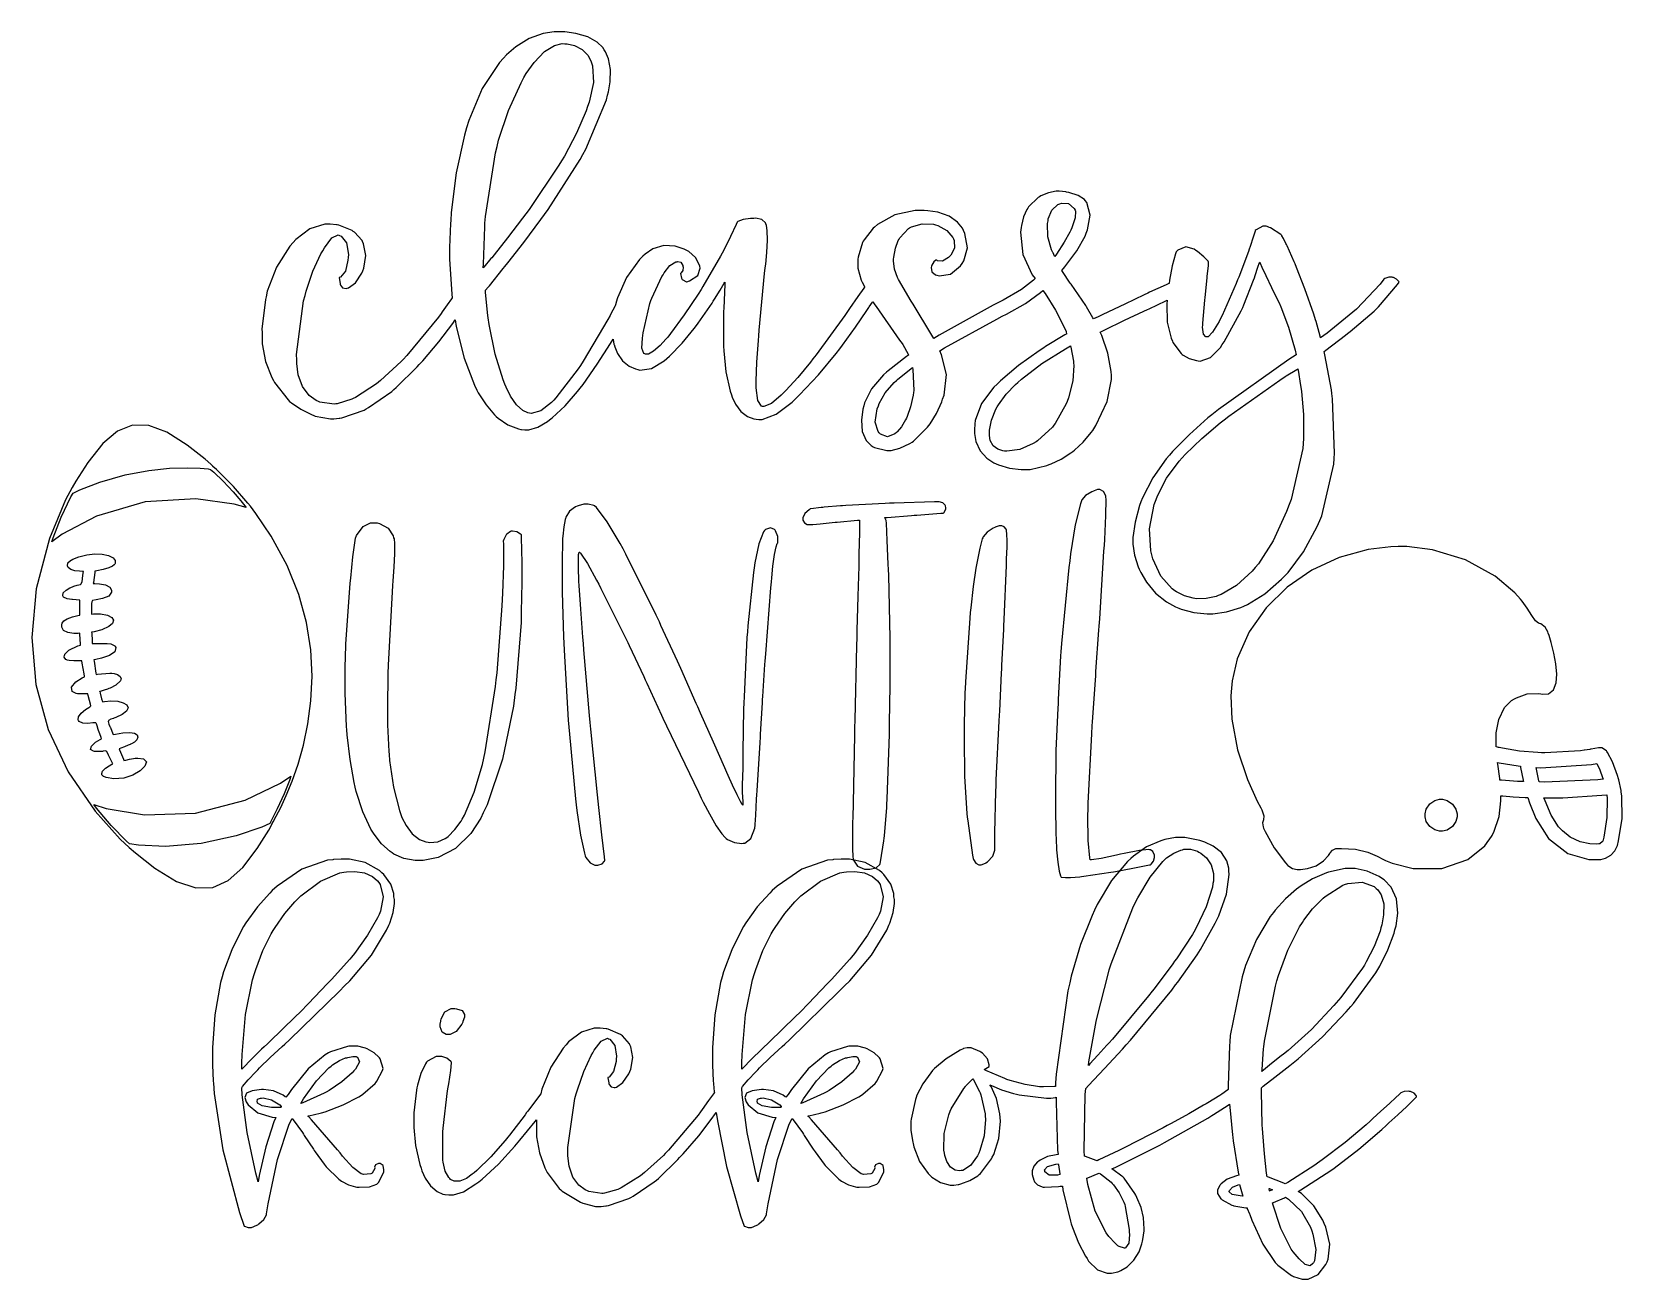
# Model space of a CAD drawing. Extents: x 0.84 to 6.96, y 0.48 to 5.28.
import ezdxf

# ---------------------------------------------------------------- set-up
doc = ezdxf.new("R2010")
doc.units = 0
doc.layers.get('0').update_dxf_attribs({"linetype": 'CONTINUOUS'})

msp = doc.modelspace()

# ---------------------------------------------------------------- linework, layer by layer
at = {"color": 0}
for points in [[(6.0771, 4.33365), (6.07497, 4.33475), (6.06185, 4.33529), (6.04606, 4.32954), (6.04269, 4.32742), (6.0281, 4.30767), (5.93799, 4.21132), (5.82497, 4.11914), (5.79893, 4.1014), (5.79736, 4.10742), (5.78174, 4.16471), (5.78022, 4.17014), (5.77289, 4.19206), (5.73867, 4.28971), (5.70703, 4.37169), (5.70107, 4.38574), (5.69792, 4.39333), (5.67031, 4.45508), (5.66769, 4.45975), (5.66531, 4.46468), (5.65647, 4.48329), (5.65076, 4.49408), (5.65001, 4.49511), (5.6466, 4.49881), (5.60678, 4.52485), (5.60211, 4.52636), (5.60053, 4.52692), (5.58996, 4.53054), (5.58649, 4.53054), (5.57682, 4.53054), (5.551, 4.51676), (5.5479, 4.51389), (5.5471, 4.51129), (5.53993, 4.48822), (5.5281, 4.45215), (5.52501, 4.44303), (5.52186, 4.43392), (5.4846, 4.33501), (5.48019, 4.32433), (5.47499, 4.31082), (5.42031, 4.18685), (5.41461, 4.17535), (5.40886, 4.1639), (5.38411, 4.12332), (5.36708, 4.10558), (5.36143, 4.10558), (5.35856, 4.10531), (5.3489, 4.11583), (5.34554, 4.14253), (5.34581, 4.15033), (5.34608, 4.15815), (5.35389, 4.24675), (5.35519, 4.25662), (5.36253, 4.3316), (5.36356, 4.33789), (5.36876, 4.37929), (5.36876, 4.39307), (5.36692, 4.39594), (5.35086, 4.41314), (5.32601, 4.43343), (5.31976, 4.43782), (5.31326, 4.44282), (5.28093, 4.45128), (5.24972, 4.43837), (5.24376, 4.43261), (5.24089, 4.42458), (5.22863, 4.37799), (5.21847, 4.32303), (5.21669, 4.31076), (5.21615, 4.31054), (5.21089, 4.30789), (5.21039, 4.30761), (5.20492, 4.30528), (5.14165, 4.27669), (5.13439, 4.27328), (5.1211, 4.26676), (5.04688, 4.23112), (4.96218, 4.19125), (4.94374, 4.18261), (4.92606, 4.17432), (4.92367, 4.1785), (4.89947, 4.22119), (4.89686, 4.22537), (4.83957, 4.30761), (4.83669, 4.31207), (4.80701, 4.35639), (4.80414, 4.36079), (4.8156, 4.37408), (4.86193, 4.43647), (4.89372, 4.49306), (4.89789, 4.50347), (4.9031, 4.51628), (4.9126, 4.57357), (4.89974, 4.62147), (4.89378, 4.6295), (4.8909, 4.6334), (4.86675, 4.64919), (4.83074, 4.66026), (4.82189, 4.66178), (4.81928, 4.66233), (4.794, 4.66521), (4.79167, 4.66493), (4.78212, 4.66493), (4.75347, 4.65961), (4.72342, 4.64751), (4.71772, 4.6441), (4.71326, 4.6415), (4.676, 4.60508), (4.6729, 4.60037), (4.66976, 4.59543), (4.65728, 4.56679), (4.64893, 4.53293), (4.64789, 4.52533), (4.64556, 4.50738), (4.65414, 4.42236), (4.68983, 4.34413), (4.70107, 4.32954), (4.69532, 4.32303), (4.64865, 4.28674), (4.57813, 4.24571), (4.56044, 4.23682), (4.53982, 4.2264), (4.33231, 4.11182), (4.31147, 4.09928), (4.30388, 4.11182), (4.23199, 4.23058), (4.22499, 4.24203), (4.22026, 4.24908), (4.17942, 4.31939), (4.17606, 4.32639), (4.17264, 4.33317), (4.16118, 4.3661), (4.15701, 4.39751), (4.15728, 4.40349), (4.15776, 4.41129), (4.16417, 4.44635), (4.17524, 4.47564), (4.17811, 4.48058), (4.18093, 4.48551), (4.21485, 4.52197), (4.21875, 4.52431), (4.22657, 4.52875), (4.26758, 4.54021), (4.31011, 4.53814), (4.31874, 4.53575), (4.32758, 4.53293), (4.36208, 4.51378), (4.3846, 4.4879), (4.38747, 4.48161), (4.38981, 4.47537), (4.39074, 4.44635), (4.37761, 4.41992), (4.37294, 4.41493), (4.36794, 4.41), (4.34554, 4.39632), (4.32628, 4.39774), (4.32292, 4.40033), (4.32004, 4.40033), (4.31142, 4.39426), (4.30414, 4.38032), (4.30311, 4.37642), (4.30181, 4.37224), (4.30399, 4.35542), (4.31819, 4.34435), (4.32292, 4.34304), (4.33225, 4.34044), (4.37576, 4.34674), (4.41407, 4.37799), (4.42085, 4.38786), (4.42736, 4.39751), (4.4414, 4.44814), (4.43147, 4.50244), (4.42606, 4.51389), (4.42171, 4.52257), (4.40315, 4.54574), (4.37044, 4.56922), (4.32775, 4.58436), (4.28819, 4.5905), (4.27501, 4.59099), (4.25726, 4.59099), (4.23981, 4.59076), (4.16129, 4.57449), (4.09478, 4.53787), (4.08333, 4.52746), (4.07889, 4.52354), (4.04346, 4.47825), (4.04064, 4.47325), (4.03776, 4.46832), (4.02029, 4.41103), (4.01981, 4.40451), (4.01981, 4.38683), (4.01981, 4.36963), (4.03282, 4.32351), (4.03543, 4.31803), (4.03618, 4.31625), (4.04476, 4.29801), (4.04585, 4.29617), (4.04269, 4.29204), (4.02001, 4.26025), (3.98801, 4.21392), (3.98019, 4.20242), (3.96978, 4.18761), (3.85883, 4.03657), (3.8469, 4.02115), (3.83697, 4.00814), (3.78851, 3.94933), (3.74219, 3.89882), (3.73335, 3.88992), (3.72472, 3.88058), (3.68733, 3.84907), (3.65776, 3.83735), (3.6531, 3.83783), (3.64919, 3.83838), (3.63514, 3.86051), (3.62836, 3.90869), (3.62815, 3.92219), (3.62836, 3.93522), (3.63135, 4.00814), (3.63699, 4.09147), (3.63857, 4.10969), (3.64035, 4.13135), (3.66118, 4.34853), (3.66351, 4.37011), (3.66525, 4.38493), (3.66954, 4.42936), (3.67199, 4.47732), (3.67068, 4.51417), (3.66775, 4.53381), (3.66564, 4.53993), (3.66456, 4.54362), (3.65088, 4.55621), (3.62631, 4.56104), (3.61979, 4.56076), (3.61561, 4.56076), (3.60639, 4.56076), (3.57878, 4.55701), (3.55806, 4.54856), (3.55524, 4.54617), (3.55154, 4.53787), (3.53006, 4.49154), (3.5039, 4.43892), (3.49794, 4.4274), (3.49143, 4.41547), (3.42393, 4.29829), (3.41667, 4.28678), (3.40571, 4.26964), (3.3514, 4.1894), (3.29867, 4.11751), (3.28851, 4.10449), (3.28147, 4.09592), (3.25885, 4.07129), (3.23406, 4.04958), (3.21436, 4.03917), (3.20281, 4.03842), (3.19997, 4.03993), (3.1971, 4.04124), (3.18929, 4.06168), (3.19086, 4.10037), (3.19271, 4.11079), (3.19401, 4.12121), (3.22006, 4.23318), (3.22396, 4.24511), (3.22706, 4.25424), (3.26611, 4.33681), (3.27083, 4.34407), (3.27496, 4.35167), (3.2971, 4.37929), (3.32026, 4.39333), (3.32497, 4.3941), (3.32785, 4.39492), (3.33903, 4.39193), (3.34608, 4.38004), (3.3469, 4.37642), (3.34739, 4.37304), (3.34619, 4.35986), (3.34033, 4.3514), (3.33854, 4.35037), (3.33746, 4.34907), (3.34088, 4.33083), (3.34272, 4.32844), (3.34424, 4.32611), (3.36068, 4.31679), (3.36253, 4.317), (3.3724, 4.32015), (3.40414, 4.34125), (3.41297, 4.36963), (3.41146, 4.37642), (3.40989, 4.38292), (3.39481, 4.41092), (3.36925, 4.43317), (3.36253, 4.43679), (3.35178, 4.44254), (3.31662, 4.45421), (3.27289, 4.45638), (3.23156, 4.44325), (3.20128, 4.42318), (3.19271, 4.41493), (3.18018, 4.40272), (3.1295, 4.33399), (3.095, 4.25581), (3.0906, 4.23888), (3.09033, 4.23785), (3.08772, 4.22851), (3.08751, 4.22743), (3.08594, 4.22433), (3.06874, 4.19151), (3.06668, 4.18782), (3.05806, 4.17171), (2.96354, 4.01101), (2.95313, 3.99511), (2.9445, 3.9821), (2.85856, 3.87121), (2.84999, 3.86182), (2.8411, 3.85249), (2.80007, 3.82118), (2.76378, 3.81076), (2.75726, 3.81179), (2.7506, 3.81278), (2.73144, 3.82161), (2.70714, 3.84332), (2.68419, 3.87717), (2.66721, 3.91151), (2.66249, 3.92329), (2.65543, 3.94021), (2.62511, 4.03803), (2.60157, 4.153), (2.59793, 4.1785), (2.59663, 4.18712), (2.588, 4.27561), (2.58751, 4.28472), (2.59793, 4.29617), (2.6026, 4.30192), (2.65619, 4.36778), (2.66249, 4.37532), (2.67393, 4.38965), (2.73503, 4.46847), (2.80072, 4.55713), (2.81456, 4.57639), (2.82861, 4.59543), (2.95182, 4.78706), (2.96251, 4.80658), (2.97342, 4.82667), (3.05257, 5.01676), (3.05729, 5.03472), (3.06071, 5.04747), (3.06743, 5.08669), (3.06847, 5.13319), (3.06049, 5.17421), (3.04899, 5.20161), (3.04372, 5.20975), (3.03847, 5.21772), (3.01758, 5.23807), (2.98133, 5.25896), (2.93517, 5.27246), (2.89318, 5.27794), (2.87918, 5.27849), (2.86561, 5.27849), (2.85146, 5.27832), (2.80914, 5.27165), (2.75558, 5.25261), (2.70492, 5.22119), (2.66818, 5.18929), (2.65728, 5.1774), (2.64187, 5.16075), (2.57536, 5.06082), (2.52289, 4.93788), (2.5146, 4.90972), (2.50624, 4.88135), (2.47418, 4.7354), (2.45568, 4.58365), (2.45415, 4.5524), (2.45307, 4.54096), (2.44894, 4.44883), (2.44894, 4.41808), (2.44917, 4.40429), (2.45779, 4.26882), (2.45936, 4.25553), (2.45649, 4.25163), (2.44032, 4.22889), (2.42106, 4.20144), (2.41667, 4.19515), (2.40625, 4.18061), (2.28461, 4.03293), (2.27083, 4.01807), (2.26324, 4.01004), (2.18435, 3.93707), (2.17606, 3.93056), (2.16824, 3.92383), (2.08718, 3.87175), (2.07915, 3.86806), (2.0734, 3.86546), (2.01687, 3.84804), (2.01144, 3.84722), (2.00569, 3.84674), (1.95107, 3.85454), (1.94586, 3.85661), (1.93604, 3.86068), (1.9095, 3.8795), (1.88331, 3.91379), (1.86729, 3.95958), (1.8616, 4.00265), (1.86143, 4.01704), (1.86089, 4.0376), (1.88775, 4.24333), (1.89378, 4.26389), (1.89817, 4.2806), (1.92404, 4.35726), (1.95469, 4.42404), (1.96149, 4.43576), (1.96799, 4.44726), (1.99685, 4.4854), (2.0216, 4.49696), (2.02604, 4.49511), (2.03228, 4.49251), (2.05322, 4.46625), (2.06011, 4.42225), (2.05935, 4.41075), (2.05881, 4.39958), (2.04921, 4.35781), (2.03022, 4.33524), (2.02501, 4.33365), (2.02474, 4.33236), (2.0281, 4.31076), (2.02919, 4.30761), (2.02994, 4.30425), (2.03788, 4.294), (2.05154, 4.2915), (2.05524, 4.29199), (2.06093, 4.29329), (2.08772, 4.31299), (2.11143, 4.34983), (2.11561, 4.35969), (2.11974, 4.36963), (2.12793, 4.41754), (2.11897, 4.46338), (2.11458, 4.47222), (2.11274, 4.47592), (2.08328, 4.50792), (2.07915, 4.51074), (2.07497, 4.51361), (2.02393, 4.53444), (2.01768, 4.53575), (2.01481, 4.53629), (1.9904, 4.5389), (1.98232, 4.5389), (1.97006, 4.53868), (1.91194, 4.52067), (1.85807, 4.47976), (1.84793, 4.46804), (1.83539, 4.45372), (1.78407, 4.37326), (1.74843, 4.28033), (1.74376, 4.25971), (1.74089, 4.24854), (1.72786, 4.13476), (1.72814, 4.12326), (1.72814, 4.09201), (1.72889, 4.07796), (1.74137, 4.0109), (1.76535, 3.94851), (1.77186, 3.93679), (1.77599, 3.92925), (1.82807, 3.86263), (1.83436, 3.85661), (1.84088, 3.85118), (1.87717, 3.82682), (1.91818, 3.8061), (1.92708, 3.8024), (1.93278, 3.80007), (1.9911, 3.78971), (1.99685, 3.78993), (2.00439, 3.78993), (2.02468, 3.79178), (2.02707, 3.79199), (2.03564, 3.79329), (2.12082, 3.82379), (2.12918, 3.82844), (2.13829, 3.83317), (2.22678, 3.89492), (2.2354, 3.90246), (2.24397, 3.90978), (2.32471, 3.98969), (2.33231, 3.99826), (2.34608, 4.01313), (2.40815, 4.08589), (2.46143, 4.15712), (2.47081, 4.17117), (2.47521, 4.14464), (2.50504, 4.02365), (2.54476, 3.91883), (2.55414, 3.90033), (2.55963, 3.88992), (2.58968, 3.84358), (2.6224, 3.80561), (2.62918, 3.79932), (2.63618, 3.79258), (2.67378, 3.7665), (2.71506, 3.75087), (2.72396, 3.74929), (2.72575, 3.74908), (2.73926, 3.74724), (2.74376, 3.74724), (2.75489, 3.74724), (2.78825, 3.75717), (2.82656, 3.77951), (2.83436, 3.78575), (2.84451, 3.79383), (2.89382, 3.84044), (2.94168, 3.89546), (2.95107, 3.90767), (2.96278, 3.92253), (3.01768, 3.99957), (3.06847, 4.07981), (3.07813, 4.09619), (3.07835, 4.0944), (3.08176, 4.07693), (3.08231, 4.07536), (3.08447, 4.06646), (3.09494, 4.04064), (3.11431, 4.01303), (3.14025, 3.99262), (3.16444, 3.98172), (3.1729, 3.97949), (3.18121, 3.97743), (3.22601, 3.98372), (3.27501, 4.01286), (3.28543, 4.02225), (3.29557, 4.03136), (3.34412, 4.08111), (3.39008, 4.1371), (3.39899, 4.14931), (3.40494, 4.15739), (3.45882, 4.23525), (3.46354, 4.24306), (3.46847, 4.25065), (3.48986, 4.28424), (3.50597, 4.31158), (3.50836, 4.31597), (3.50808, 4.30817), (3.50364, 4.21442), (3.50315, 4.20344), (3.50261, 4.19254), (3.50261, 4.08083), (3.50315, 4.06912), (3.50364, 4.05192), (3.51238, 3.97119), (3.52886, 3.89675), (3.53331, 3.88265), (3.53618, 3.87315), (3.54856, 3.84576), (3.56939, 3.81782), (3.59586, 3.79889), (3.6199, 3.79021), (3.62815, 3.7889), (3.62918, 3.78868), (3.63851, 3.78678), (3.64165, 3.78678), (3.65153, 3.78733), (3.70583, 3.80821), (3.76693, 3.854), (3.78022, 3.86703), (3.79531, 3.88162), (3.86778, 3.95856), (3.93668, 4.04129), (3.94997, 4.05871), (3.96067, 4.07329), (4.01004, 4.14231), (4.05365, 4.20611), (4.06147, 4.21804), (4.06278, 4.22017), (4.07579, 4.23839), (4.0771, 4.2399), (4.07731, 4.23942), (4.081, 4.23421), (4.08128, 4.23367), (4.08985, 4.22146), (4.18018, 4.09283), (4.18956, 4.07954), (4.19217, 4.0759), (4.213, 4.03863), (4.21457, 4.03472), (4.20697, 4.02929), (4.13672, 3.97456), (4.13021, 3.96907), (4.11822, 3.95865), (4.07238, 3.90571), (4.04531, 3.85118), (4.04269, 3.83996), (4.03917, 3.82656), (4.03326, 3.78504), (4.03629, 3.74061), (4.0516, 3.70649), (4.07135, 3.68701), (4.07915, 3.68261), (4.08356, 3.68001), (4.13124, 3.66781), (4.13644, 3.66808), (4.14757, 3.66808), (4.1811, 3.67643), (4.22006, 3.69515), (4.22814, 3.70036), (4.23383, 3.70426), (4.28771, 3.75738), (4.29269, 3.76389), (4.29812, 3.77094), (4.32238, 3.81011), (4.34239, 3.85504), (4.34581, 3.8649), (4.35151, 3.88108), (4.36003, 3.96012), (4.3419, 4.03657), (4.33436, 4.05138), (4.35308, 4.06288), (4.5536, 4.17383), (4.57497, 4.18474), (4.59164, 4.19282), (4.66401, 4.23383), (4.72185, 4.27539), (4.73122, 4.28369), (4.74007, 4.27149), (4.78033, 4.20725), (4.81483, 4.13943), (4.82086, 4.12532), (4.82086, 4.12326), (4.82264, 4.11783), (4.82292, 4.11703), (4.81532, 4.11263), (4.74164, 4.06754), (4.73438, 4.06282), (4.71718, 4.05192), (4.63775, 3.99501), (4.56771, 3.93554), (4.55524, 3.92329), (4.54221, 3.91108), (4.4949, 3.84825), (4.47108, 3.78342), (4.46978, 3.77013), (4.46951, 3.76779), (4.46772, 3.75006), (4.46772, 3.74408), (4.46789, 3.73361), (4.47353, 3.70215), (4.48953, 3.66689), (4.51574, 3.63851), (4.54249, 3.62121), (4.55208, 3.61703), (4.56039, 3.61312), (4.60346, 3.59983), (4.64817, 3.59489), (4.65728, 3.59517), (4.68175, 3.59517), (4.74685, 3.61079), (4.75521, 3.61388), (4.76324, 3.61649), (4.80203, 3.6346), (4.83876, 3.65847), (4.84581, 3.6639), (4.85308, 3.66938), (4.88672, 3.70063), (4.91715, 3.73708), (4.9229, 3.74511), (4.93539, 3.76465), (4.97835, 3.85672), (4.99528, 3.94097), (4.99479, 3.9566), (4.99371, 3.97146), (4.98112, 4.04269), (4.95757, 4.11025), (4.95107, 4.12326), (4.96718, 4.13135), (5.04531, 4.16928), (5.11925, 4.2035), (5.13336, 4.20975), (5.14035, 4.21317), (5.20361, 4.2436), (5.20936, 4.24621), (5.20779, 4.23112), (5.20947, 4.16129), (5.22418, 4.09983), (5.22917, 4.08886), (5.2315, 4.08365), (5.26275, 4.04129), (5.26665, 4.03787), (5.27078, 4.03478), (5.29422, 4.02225), (5.32183, 4.01394), (5.32813, 4.01286), (5.33643, 4.0121), (5.37642, 4.02615), (5.41379, 4.06418), (5.42085, 4.07536), (5.42839, 4.08632), (5.49425, 4.20529), (5.5, 4.21804), (5.50413, 4.22825), (5.54139, 4.32379), (5.54482, 4.33263), (5.54764, 4.34125), (5.55832, 4.37332), (5.56483, 4.39074), (5.56565, 4.39204), (5.56717, 4.38813), (5.57368, 4.37349), (5.58854, 4.34125), (5.6104, 4.29536), (5.63222, 4.25065), (5.6396, 4.23579), (5.64632, 4.22119), (5.67626, 4.14204), (5.70101, 4.05453), (5.70518, 4.03575), (5.67681, 4.01779), (5.40674, 3.8259), (5.38124, 3.80556), (5.3661, 3.79335), (5.29514, 3.72993), (5.22993, 3.6639), (5.21772, 3.65033), (5.20546, 3.63629), (5.1536, 3.56337), (5.11431, 3.48633), (5.10835, 3.47017), (5.10335, 3.45665), (5.08567, 3.39268), (5.07731, 3.33344), (5.0771, 3.32221), (5.0771, 3.30794), (5.08371, 3.26508), (5.09819, 3.22043), (5.10211, 3.21181), (5.10807, 3.19879), (5.13021, 3.16146), (5.16482, 3.11963), (5.20606, 3.08643), (5.24164, 3.06674), (5.25418, 3.06179), (5.26329, 3.05789), (5.31168, 3.04465), (5.36328, 3.03971), (5.37397, 3.03993), (5.38439, 3.04021), (5.43788, 3.0479), (5.49294, 3.06446), (5.50418, 3.06913), (5.51796, 3.07514), (5.58475, 3.11654), (5.64893, 3.17253), (5.66146, 3.18576), (5.67449, 3.19906), (5.7341, 3.27875), (5.78646, 3.37614), (5.79585, 3.39828), (5.80365, 3.41704), (5.85053, 3.616), (5.85211, 3.63683), (5.8534, 3.65793), (5.84532, 3.86626), (5.84272, 3.88683), (5.8406, 3.90088), (5.8156, 4.03554), (5.8125, 4.04829), (5.82004, 4.05404), (5.89556, 4.11208), (5.9031, 4.11806), (5.91271, 4.12565), (6.00493, 4.204), (6.01357, 4.21181), (6.02186, 4.22017), (6.0956, 4.3061), (6.10211, 4.31494), (6.10053, 4.31782), (6.09115, 4.32747), (6.07969, 4.3329), (6.0771, 4.33365)], [(2.58539, 4.54308), (2.58718, 4.56782), (2.62625, 4.81261), (2.63226, 4.83681), (2.63824, 4.86133), (2.676, 4.97629), (2.72418, 5.08242), (2.7354, 5.10243), (2.74436, 5.11762), (2.77501, 5.16103), (2.8144, 5.20231), (2.85357, 5.22624), (2.88303, 5.23324), (2.89268, 5.23264), (2.90196, 5.23193), (2.92958, 5.22564), (2.9591, 5.21089), (2.98113, 5.18858), (2.99328, 5.16656), (2.99582, 5.15869), (2.99946, 5.14751), (3.00319, 5.08344), (2.98671, 5.00792), (2.98019, 4.991), (2.97418, 4.97407), (2.93722, 4.8884), (2.89085, 4.80062), (2.88021, 4.78267), (2.86951, 4.76525), (2.75493, 4.59489), (2.74274, 4.57844), (2.73019, 4.56179), (2.67236, 4.48633), (2.62082, 4.42122), (2.61143, 4.40972), (2.60856, 4.40608), (2.58176, 4.37299), (2.57915, 4.37011), (2.57937, 4.38422), (2.58458, 4.52849), (2.58539, 4.54308)], [(4.76981, 4.42953), (4.76481, 4.43972), (4.75022, 4.49046), (4.74918, 4.54124), (4.75103, 4.55138), (4.75206, 4.55974), (4.76519, 4.59283), (4.78933, 4.61442), (4.79585, 4.61703), (4.80236, 4.61942), (4.83018, 4.61783), (4.85178, 4.59853), (4.85519, 4.59201), (4.85672, 4.58865), (4.85542, 4.56288), (4.84267, 4.52458), (4.83854, 4.51492), (4.83539, 4.50792), (4.81364, 4.46875), (4.78407, 4.42383), (4.77707, 4.4139), (4.77626, 4.41499), (4.77029, 4.42822), (4.76981, 4.42953)], [(4.82497, 3.85661), (4.82135, 3.84776), (4.77892, 3.77143), (4.77399, 3.76492), (4.7685, 3.7584), (4.71115, 3.70529), (4.70518, 3.70139), (4.69422, 3.69439), (4.64231, 3.6716), (4.59293, 3.66493), (4.58333, 3.66596), (4.57676, 3.66683), (4.55751, 3.67301), (4.53944, 3.68642), (4.52897, 3.70628), (4.52588, 3.72607), (4.52604, 3.73264), (4.52604, 3.74576), (4.53321, 3.785), (4.55024, 3.82747), (4.55524, 3.83578), (4.56017, 3.84413), (4.59006, 3.88422), (4.62631, 3.92225), (4.63439, 3.92953), (4.64844, 3.94233), (4.72732, 4.00261), (4.81771, 4.05925), (4.83751, 4.07015), (4.83903, 4.06494), (4.84868, 4.01101), (4.84896, 4.00553), (4.84999, 3.99463), (4.84592, 3.93539), (4.82992, 3.87044), (4.82497, 3.85661)], [(4.23335, 3.89094), (4.23178, 3.88081), (4.22174, 3.83567), (4.2091, 3.79829), (4.20628, 3.79199), (4.20313, 3.78549), (4.18696, 3.75857), (4.17079, 3.73942), (4.16769, 3.73682), (4.16168, 3.73161), (4.13331, 3.72071), (4.10704, 3.73058), (4.10211, 3.73579), (4.09739, 3.741), (4.08686, 3.77735), (4.09451, 3.82775), (4.09896, 3.83996), (4.10178, 3.84858), (4.12472, 3.88992), (4.15907, 3.92925), (4.16769, 3.93679), (4.17236, 3.94125), (4.22444, 3.98292), (4.23019, 3.98682), (4.23172, 3.97928), (4.23438, 3.89931), (4.23335, 3.89094)], [(5.73232, 3.69515), (5.73074, 3.67589), (5.68565, 3.47954), (5.67811, 3.45975), (5.66872, 3.43343), (5.61729, 3.32015), (5.56011, 3.23188), (5.5479, 3.21804), (5.53564, 3.204), (5.47575, 3.14908), (5.41694, 3.11388), (5.40522, 3.10969), (5.39714, 3.1071), (5.35883, 3.09896), (5.32264, 3.0975), (5.31565, 3.09825), (5.3086, 3.09956), (5.2755, 3.10949), (5.24451, 3.12457), (5.23856, 3.12847), (5.22786, 3.13553), (5.18451, 3.18446), (5.15414, 3.25114), (5.15001, 3.26704), (5.14583, 3.28267), (5.14154, 3.36703), (5.15961, 3.45975), (5.16667, 3.47949), (5.17188, 3.4936), (5.20725, 3.56207), (5.25515, 3.62744), (5.26665, 3.63992), (5.27838, 3.65246), (5.34229, 3.71403), (5.41297, 3.77403), (5.42811, 3.78575), (5.44635, 3.79986), (5.64268, 3.93864), (5.66351, 3.95242), (5.66743, 3.95481), (5.70731, 3.98004), (5.71149, 3.98264), (5.71251, 3.97721), (5.72211, 3.91808), (5.72293, 3.91178), (5.72575, 3.89486), (5.73346, 3.80658), (5.73335, 3.71419), (5.73232, 3.69515)], [(1.21772, 2.14094), (1.24121, 2.12001), (1.31554, 2.06131), (1.39985, 2.00982), (1.47331, 1.98546), (1.53842, 1.98708), (1.59776, 2.01361), (1.65408, 2.06396), (1.70979, 2.13699), (1.75396, 2.20751), (1.76768, 2.23161), (1.76725, 2.23346), (1.77165, 2.24018), (1.78315, 2.26178), (1.80024, 2.29546), (1.82113, 2.34056), (1.84392, 2.39606), (1.86669, 2.46115), (1.88758, 2.535), (1.90479, 2.61681), (1.91635, 2.70562), (1.92046, 2.80067), (1.91525, 2.90104), (1.89876, 3.00592), (1.86919, 3.11447), (1.82471, 3.22581), (1.76335, 3.33908), (1.70481, 3.42606), (1.68332, 3.45344), (1.67421, 3.46544), (1.61843, 3.52968), (1.55339, 3.5944), (1.53961, 3.60661), (1.53907, 3.60715), (1.53201, 3.61415), (1.53125, 3.6149), (1.50928, 3.63417), (1.44049, 3.68853), (1.36176, 3.73822), (1.29253, 3.76378), (1.2302, 3.76508), (1.17215, 3.74203), (1.11578, 3.6945), (1.05859, 3.62229), (1.01221, 3.55007), (0.997939, 3.52533), (0.972711, 3.47814), (0.910861, 3.32904), (0.8597, 3.13633), (0.842774, 2.94883), (0.858561, 2.76796), (0.905544, 2.59521), (0.982096, 2.43213), (1.08664, 2.28022), (1.18262, 2.17329), (1.21772, 2.14094)], [(1.00206, 3.5045), (1.02686, 3.51639), (1.10406, 3.54617), (1.20188, 3.57433), (1.29248, 3.59142), (1.37277, 3.59983), (1.43972, 3.602), (1.49029, 3.60037), (1.52149, 3.59728), (1.53022, 3.59517), (1.53022, 3.59517), (1.54258, 3.58442), (1.57844, 3.5504), (1.61729, 3.5096), (1.64692, 3.47487), (1.6626, 3.45503), (1.66769, 3.44824), (1.62071, 3.46208), (1.47331, 3.48167), (1.27848, 3.47017), (1.09125, 3.41488), (0.959201, 3.34614), (0.919814, 3.317), (0.92475, 3.33242), (0.955078, 3.41118), (0.993218, 3.48942), (1.00206, 3.5045)], [(5.14268, 2.13265), (5.13878, 2.13292), (5.10232, 2.12929), (5.044, 2.11833), (5.02919, 2.1149), (5.01432, 2.11154), (4.95574, 2.09933), (4.91792, 2.09332), (4.91351, 2.09304), (4.91168, 2.10167), (4.90582, 2.16743), (4.90468, 2.26394), (4.90522, 2.28788), (4.90597, 2.31158), (4.919, 2.57872), (4.92085, 2.60867), (4.92188, 2.62429), (4.93306, 2.785), (4.93435, 2.80138), (4.93539, 2.81782), (4.94661, 2.97667), (4.94792, 2.99203), (4.94971, 3.02094), (4.96615, 3.28033), (4.96772, 3.3035), (4.96924, 3.32617), (4.9739, 3.41769), (4.97444, 3.48058), (4.97396, 3.48888), (4.97287, 3.49388), (4.96376, 3.5109), (4.95031, 3.51807), (4.94586, 3.51807), (4.94086, 3.51807), (4.92785, 3.51286), (4.92606, 3.51183), (4.91954, 3.5095), (4.89492, 3.49544), (4.88124, 3.47819), (4.88021, 3.47428), (4.87576, 3.46257), (4.85574, 3.38151), (4.83772, 3.27067), (4.83436, 3.24408), (4.83094, 3.21756), (4.80236, 2.92589), (4.80003, 2.8941), (4.79893, 2.87771), (4.7901, 2.71024), (4.78961, 2.69303), (4.78851, 2.67638), (4.78147, 2.51389), (4.78125, 2.49826), (4.78097, 2.48264), (4.77919, 2.36313), (4.77919, 2.32324), (4.77919, 2.29021), (4.78097, 2.20117), (4.78125, 2.19097), (4.78174, 2.17611), (4.78418, 2.13146), (4.78842, 2.08425), (4.794, 2.04953), (4.7985, 2.03261), (4.80106, 2.02746), (4.80208, 2.02718), (4.81771, 2.02533), (4.82292, 2.02533), (4.83697, 2.02533), (4.87343, 2.02875), (4.87918, 2.02951), (4.88906, 2.03082), (4.99219, 2.04568), (5.00315, 2.04719), (5.01042, 2.0485), (5.07731, 2.06153), (5.08333, 2.06282), (5.08985, 2.06413), (5.14111, 2.07383), (5.14481, 2.07433), (5.1474, 2.07644), (5.15653, 2.08865), (5.16043, 2.10292), (5.16043, 2.10764), (5.15989, 2.11154), (5.15462, 2.12565), (5.14529, 2.13243), (5.14268, 2.13265)], [(3.66043, 3.36079), (3.65653, 3.35531), (3.63867, 3.30843), (3.62343, 3.23551), (3.62082, 3.21701), (3.61822, 3.19906), (3.59657, 2.99414), (3.59478, 2.97119), (3.59321, 2.94883), (3.58203, 2.72065), (3.58128, 2.69721), (3.58046, 2.67356), (3.5771, 2.5101), (3.5771, 2.45557), (3.57682, 2.44646), (3.57497, 2.38222), (3.57497, 2.36079), (3.57525, 2.35428), (3.5771, 2.31619), (3.5771, 2.3035), (3.57497, 2.30638), (3.56847, 2.31793), (3.55528, 2.34386), (3.53765, 2.38112), (3.52106, 2.41743), (3.51563, 2.42953), (3.50803, 2.44726), (3.46496, 2.54579), (3.4151, 2.65739), (3.40419, 2.68158), (3.39844, 2.69461), (3.33854, 2.82926), (3.33231, 2.84304), (3.32579, 2.85715), (3.26221, 2.99517), (3.25624, 3.00868), (3.24397, 3.03472), (3.12756, 3.2691), (3.11664, 3.28993), (3.10542, 3.31054), (3.05572, 3.39307), (3.01426, 3.44857), (3.00726, 3.45557), (3.00439, 3.45665), (2.98232, 3.46181), (2.97499, 3.46181), (2.96636, 3.46181), (2.94347, 3.45475), (2.94065, 3.45344), (2.93435, 3.45111), (2.91064, 3.43474), (2.89632, 3.41206), (2.89481, 3.40657), (2.89372, 3.40246), (2.88878, 3.37472), (2.88488, 3.33817), (2.88439, 3.32954), (2.88411, 3.32124), (2.88226, 3.23996), (2.88226, 3.21283), (2.88226, 3.18892), (2.88226, 3.12354), (2.88747, 2.95193), (2.88857, 2.9274), (2.8896, 2.90007), (2.90597, 2.63108), (2.90831, 2.60449), (2.91037, 2.57715), (2.93386, 2.32824), (2.93647, 2.30556), (2.93929, 2.28293), (2.95361, 2.18842), (2.96793, 2.11888), (2.97081, 2.10867), (2.97368, 2.10271), (2.99035, 2.08203), (3.00851, 2.07324), (3.0146, 2.07324), (3.01986, 2.07324), (3.03575, 2.07785), (3.04579, 2.08817), (3.04688, 2.09099), (3.04503, 2.10482), (3.035, 2.18946), (3.02344, 2.29492), (3.02083, 2.31913), (3.01824, 2.3431), (2.99294, 2.59571), (2.99061, 2.62224), (2.98801, 2.64828), (2.96636, 2.90088), (2.96457, 2.92535), (2.96246, 2.9496), (2.95378, 3.05757), (2.94764, 3.14828), (2.94689, 3.1639), (2.94661, 3.17253), (2.94542, 3.20985), (2.94476, 3.23557), (2.94476, 3.24408), (2.94476, 3.24994), (2.94569, 3.26742), (2.94814, 3.27696), (2.94894, 3.27746), (2.95335, 3.27328), (2.98047, 3.23383), (3.01481, 3.16992), (3.02289, 3.15349), (3.03119, 3.13738), (3.12418, 2.95063), (3.13439, 2.92953), (3.13981, 2.91808), (3.19635, 2.79829), (3.2021, 2.78575), (3.20779, 2.77328), (3.26432, 2.65013), (3.26981, 2.63786), (3.28331, 2.60921), (3.40647, 2.35325), (3.41769, 2.33057), (3.42524, 2.31549), (3.44889, 2.27061), (3.47538, 2.22487), (3.49696, 2.19319), (3.50885, 2.17904), (3.51357, 2.17535), (3.51878, 2.17171), (3.54519, 2.15989), (3.57314, 2.1569), (3.57915, 2.15767), (3.58485, 2.15793), (3.60792, 2.17563), (3.62315, 2.21522), (3.625, 2.2264), (3.62522, 2.22982), (3.62733, 2.26563), (3.63043, 2.32693), (3.63124, 2.34304), (3.63226, 2.35867), (3.6435, 2.54465), (3.64481, 2.56597), (3.64556, 2.57747), (3.65256, 2.69726), (3.6531, 2.70975), (3.65386, 2.72228), (3.66249, 2.84543), (3.66351, 2.85764), (3.66531, 2.88579), (3.68539, 3.14025), (3.6875, 3.16288), (3.68869, 3.17785), (3.69308, 3.22265), (3.69906, 3.26758), (3.70518, 3.29764), (3.70936, 3.31022), (3.71149, 3.31282), (3.71149, 3.32844), (3.71149, 3.33681), (3.70285, 3.35949), (3.70107, 3.36182), (3.69868, 3.36469), (3.68381, 3.37028), (3.66482, 3.36393), (3.66043, 3.36079)], [(4.32915, 3.47119), (4.31506, 3.47097), (4.15881, 3.46576), (4.14165, 3.46496), (4.12494, 3.46419), (3.9739, 3.45637), (3.96039, 3.45557), (3.95335, 3.45535), (3.89008, 3.45014), (3.88439, 3.44933), (3.8789, 3.44857), (3.83908, 3.44358), (3.83649, 3.44303), (3.83203, 3.44043), (3.81614, 3.42589), (3.80854, 3.40924), (3.80832, 3.40554), (3.80832, 3.40349), (3.80854, 3.40067), (3.81429, 3.38971), (3.82525, 3.38396), (3.82813, 3.38368), (3.83649, 3.38368), (3.84597, 3.38368), (3.87457, 3.3859), (3.92106, 3.39074), (3.93229, 3.39204), (3.93956, 3.39285), (4.01768, 3.39958), (4.02604, 3.40033), (4.02604, 3.35867), (4.02576, 3.35086), (4.02399, 3.27078), (4.02399, 3.24408), (4.02317, 3.22353), (4.01937, 3.10781), (4.01611, 2.97586), (4.01563, 2.94721), (4.01481, 2.91808), (4.00776, 2.63086), (4.00726, 2.60243), (4.00646, 2.57357), (4.00125, 2.31233), (4.00103, 2.2889), (4.00076, 2.28006), (3.99897, 2.2156), (3.99897, 2.19413), (3.99897, 2.18033), (3.99957, 2.13889), (4.00076, 2.10449), (4.00103, 2.09928), (4.00256, 2.09278), (4.01844, 2.0695), (4.04579, 2.05817), (4.05311, 2.05761), (4.05729, 2.05761), (4.06549, 2.05761), (4.09017, 2.06315), (4.10411, 2.0759), (4.10519, 2.07954), (4.10672, 2.08604), (4.11951, 2.16678), (4.12082, 2.17638), (4.12185, 2.18631), (4.13069, 2.29465), (4.13124, 2.30658), (4.13276, 2.3285), (4.14139, 2.57508), (4.14165, 2.60243), (4.14187, 2.62017), (4.14378, 2.76313), (4.14378, 2.81076), (4.14378, 2.92014), (4.1435, 2.94672), (4.13824, 3.18815), (4.13747, 3.20975), (4.13667, 3.23139), (4.13292, 3.322), (4.12967, 3.38867), (4.12918, 3.39828), (4.1289, 3.39936), (4.12369, 3.40896), (4.12294, 3.40972), (4.13206, 3.41054), (4.22651, 3.41835), (4.23643, 3.41911), (4.24631, 3.41992), (4.33903, 3.42665), (4.34793, 3.4274), (4.34972, 3.42871), (4.35835, 3.4426), (4.35835, 3.44721), (4.35835, 3.44933), (4.3565, 3.45454), (4.35622, 3.45557), (4.35542, 3.45796), (4.347, 3.46653), (4.33279, 3.47097), (4.32915, 3.47119)], [(2.72499, 3.34517), (2.72521, 3.33344), (2.72711, 3.23594), (2.72711, 3.20344), (2.72711, 3.16075), (2.72521, 3.04699), (2.72499, 3.03267), (2.72418, 3.00612), (2.70443, 2.75347), (2.70107, 2.72949), (2.69532, 2.68446), (2.65338, 2.48085), (2.59369, 2.30533), (2.57915, 2.27431), (2.56913, 2.25336), (2.53071, 2.19428), (2.47276, 2.13699), (2.40528, 2.10254), (2.34739, 2.09099), (2.32813, 2.09099), (2.32607, 2.09099), (2.31668, 2.09125), (2.27317, 2.09933), (2.23486, 2.11572), (2.22814, 2.12011), (2.22081, 2.12511), (2.18761, 2.15517), (2.15913, 2.19206), (2.15419, 2.20036), (2.14686, 2.21186), (2.11524, 2.27826), (2.09039, 2.35613), (2.08649, 2.37326), (2.08279, 2.39046), (2.06754, 2.47976), (2.05593, 2.57433), (2.05414, 2.59407), (2.05333, 2.60661), (2.04812, 2.73421), (2.0479, 2.74724), (2.0479, 2.7889), (2.0479, 2.81706), (2.04975, 2.89204), (2.05003, 2.90136), (2.05078, 2.92458), (2.06532, 3.13813), (2.06771, 3.15767), (2.0695, 3.17692), (2.07796, 3.25896), (2.08594, 3.32124), (2.08751, 3.33057), (2.0919, 3.3405), (2.1174, 3.37511), (2.14572, 3.38992), (2.15522, 3.38992), (2.17085, 3.38992), (2.17942, 3.38786), (2.21272, 3.36951), (2.23253, 3.34022), (2.23438, 3.33263), (2.23589, 3.32769), (2.23753, 3.31017), (2.23774, 3.27225), (2.23525, 3.21869), (2.23156, 3.16667), (2.23019, 3.14931), (2.22808, 3.12408), (2.21326, 2.84201), (2.21251, 2.81076), (2.21224, 2.79775), (2.21039, 2.68799), (2.21039, 2.65136), (2.21039, 2.61313), (2.2156, 2.51025), (2.21669, 2.49826), (2.21847, 2.47564), (2.23372, 2.37267), (2.25672, 2.28369), (2.26247, 2.26807), (2.26639, 2.257), (2.28196, 2.2251), (2.30599, 2.19308), (2.33425, 2.17199), (2.35835, 2.16292), (2.36664, 2.16178), (2.37315, 2.16075), (2.40414, 2.16325), (2.43306, 2.17563), (2.43853, 2.17953), (2.44396, 2.18371), (2.46978, 2.2099), (2.49349, 2.24278), (2.49794, 2.25032), (2.50624, 2.26519), (2.54383, 2.35351), (2.57579, 2.4605), (2.58128, 2.48469), (2.58649, 2.50896), (2.62631, 2.75999), (2.62918, 2.78575), (2.63254, 2.81261), (2.65229, 3.07042), (2.6531, 3.09517), (2.65414, 3.11942), (2.65756, 3.22461), (2.65776, 3.30794), (2.65728, 3.32118), (2.65881, 3.32667), (2.66922, 3.347), (2.68381, 3.35792), (2.6875, 3.35867), (2.69114, 3.35921), (2.70779, 3.35667), (2.72239, 3.34776), (2.72499, 3.34517)], [(4.56976, 3.37847), (4.56375, 3.37847), (4.5479, 3.37332), (4.54585, 3.37224), (4.5401, 3.36942), (4.51704, 3.35363), (4.50179, 3.33632), (4.5, 3.33263), (4.49815, 3.32796), (4.48839, 3.29269), (4.47808, 3.24126), (4.47601, 3.22846), (4.4739, 3.21599), (4.46365, 3.14546), (4.45389, 3.06338), (4.4521, 3.04514), (4.44997, 3.02354), (4.43332, 2.77875), (4.43229, 2.75142), (4.43147, 2.7366), (4.42811, 2.61333), (4.42811, 2.57221), (4.42811, 2.53629), (4.42996, 2.44075), (4.43024, 2.4285), (4.43044, 2.41417), (4.43935, 2.27175), (4.44065, 2.25765), (4.44217, 2.24388), (4.46039, 2.11106), (4.46251, 2.09825), (4.46403, 2.09435), (4.47358, 2.08046), (4.48481, 2.07433), (4.48856, 2.07433), (4.49451, 2.07433), (4.51036, 2.08132), (4.51247, 2.08263), (4.51818, 2.08632), (4.53825, 2.10753), (4.54688, 2.13032), (4.54688, 2.13786), (4.54688, 2.19803), (4.55024, 2.35613), (4.55106, 2.37847), (4.55208, 2.40088), (4.56326, 2.62744), (4.56456, 2.65033), (4.56532, 2.66547), (4.57238, 2.8131), (4.57292, 2.82742), (4.57368, 2.84174), (4.58074, 2.97982), (4.58128, 2.99306), (4.58231, 3.01779), (4.59115, 3.22613), (4.59169, 3.24306), (4.5919, 3.25037), (4.59375, 3.29807), (4.59375, 3.31392), (4.59375, 3.32172), (4.5931, 3.34506), (4.5919, 3.36106), (4.59169, 3.36285), (4.5906, 3.36546), (4.58268, 3.37457), (4.57297, 3.37847), (4.56976, 3.37847)], [(1.11144, 2.55871), (1.11144, 2.55871), (1.10927, 2.56461), (1.10455, 2.57785), (1.09956, 2.59169), (1.09711, 2.59853), (1.0969, 2.59928), (1.09635, 2.60058), (1.09451, 2.6091), (1.09163, 2.61703), (1.0906, 2.61806), (1.08854, 2.61996), (1.0778, 2.62044), (1.0587, 2.61833), (1.03857, 2.61897), (1.02523, 2.62588), (1.02289, 2.6295), (1.02116, 2.632), (1.02181, 2.64356), (1.03293, 2.65804), (1.0497, 2.67156), (1.06169, 2.67985), (1.06565, 2.68261), (1.06668, 2.68321), (1.06917, 2.68608), (1.06896, 2.69282), (1.06527, 2.70697), (1.06, 2.72624), (1.05832, 2.73264), (1.05832, 2.73264), (1.05268, 2.73253), (1.04009, 2.73226), (1.02664, 2.73221), (1.0198, 2.73242), (1.01877, 2.73264), (1.01346, 2.73324), (0.99821, 2.74132), (0.995931, 2.75792), (1.01183, 2.77806), (1.03684, 2.79363), (1.04584, 2.79719), (1.04584, 2.80018), (1.04422, 2.80903), (1.04064, 2.82992), (1.03706, 2.84983), (1.03543, 2.85867), (1.03543, 2.85867), (1.03239, 2.85867), (1.02333, 2.85861), (1.00467, 2.85883), (0.986762, 2.86003), (0.978136, 2.86154), (0.977106, 2.86285), (0.974012, 2.86415), (0.966743, 2.87278), (0.968479, 2.88135), (0.969781, 2.88265), (0.969997, 2.88476), (0.984754, 2.9005), (1.0198, 2.91678), (1.03022, 2.91911), (1.02995, 2.92301), (1.02729, 2.96104), (1.02707, 2.96496), (1.02127, 2.96457), (1.00385, 2.96451), (0.981392, 2.96756), (0.964518, 2.97613), (0.958171, 2.98813), (0.958333, 2.99203), (0.958062, 2.99257), (0.958333, 2.99843), (0.958333, 3.00032), (0.959364, 3.00369), (0.965657, 3.01264), (0.979004, 3.02106), (0.999186, 3.02778), (1.02007, 3.03304), (1.02707, 3.03472), (1.02729, 3.03971), (1.0281, 3.07818), (1.0281, 3.09099), (1.0281, 3.09179), (1.01389, 3.09424), (0.999186, 3.09543), (0.998969, 3.09517), (0.996094, 3.09543), (0.978896, 3.097), (0.964844, 3.10379), (0.963542, 3.10661), (0.96224, 3.10938), (0.963813, 3.12028), (0.974556, 3.13135), (0.989421, 3.13971), (0.998915, 3.14382), (1.00206, 3.14513), (1.00412, 3.14621), (1.01742, 3.14947), (1.02968, 3.15321), (1.03125, 3.15451), (1.03277, 3.15582), (1.0363, 3.16363), (1.03722, 3.17253), (1.03749, 3.17432), (1.03771, 3.17486), (1.03955, 3.18881), (1.0414, 3.20221), (1.04167, 3.20242), (1.03765, 3.20264), (1.02572, 3.20335), (1.0083, 3.20557), (0.992404, 3.21094), (0.983018, 3.2181), (0.981228, 3.22119), (0.979656, 3.22379), (0.981608, 3.23606), (0.991374, 3.24517), (0.993761, 3.24621), (1.00071, 3.25011), (1.02311, 3.25917), (1.05436, 3.26693), (1.08534, 3.27001), (1.11388, 3.26887), (1.13791, 3.26389), (1.15527, 3.25558), (1.16385, 3.24436), (1.16309, 3.23346), (1.16146, 3.23058), (1.16005, 3.2284), (1.15354, 3.22314), (1.13943, 3.21701), (1.11735, 3.21094), (1.09337, 3.20529), (1.08539, 3.20344), (1.08458, 3.19933), (1.07964, 3.16049), (1.07916, 3.15657), (1.08529, 3.15657), (1.10368, 3.15554), (1.12614, 3.15142), (1.14258, 3.14258), (1.14898, 3.13124), (1.14898, 3.12744), (1.14909, 3.12272), (1.13883, 3.10824), (1.11507, 3.09879), (1.08973, 3.09403), (1.07677, 3.09125), (1.07498, 3.08886), (1.07438, 3.08832), (1.0733, 3.08594), (1.07265, 3.07915), (1.07232, 3.06472), (1.07199, 3.04536), (1.07189, 3.0389), (1.08062, 3.03961), (1.10704, 3.03922), (1.13341, 3.03461), (1.15028, 3.02626), (1.15712, 3.01535), (1.15337, 3.00304), (1.13851, 2.99046), (1.11187, 2.97874), (1.08274, 2.97086), (1.07292, 2.96907), (1.07313, 2.96544), (1.07498, 2.93539), (1.07498, 2.92535), (1.07937, 2.92563), (1.12261, 2.92563), (1.12706, 2.92535), (1.132, 2.92535), (1.14681, 2.92393), (1.16195, 2.91678), (1.16352, 2.9139), (1.16553, 2.9101), (1.16254, 2.89367), (1.14149, 2.87901), (1.11095, 2.86908), (1.0887, 2.86421), (1.08127, 2.86285), (1.08203, 2.85818), (1.08957, 2.81104), (1.0906, 2.80658), (1.09527, 2.8074), (1.14296, 2.81207), (1.14789, 2.81179), (1.15088, 2.81158), (1.15988, 2.81011), (1.17291, 2.80599), (1.18278, 2.7985), (1.18587, 2.78956), (1.18544, 2.78678), (1.18387, 2.78185), (1.1664, 2.76497), (1.14372, 2.75429), (1.13959, 2.75244), (1.13905, 2.75222), (1.1333, 2.75011), (1.12147, 2.7461), (1.10981, 2.74262), (1.10433, 2.7416), (1.10417, 2.74203), (1.10547, 2.73475), (1.11089, 2.71272), (1.11431, 2.70269), (1.11458, 2.70139), (1.12234, 2.70281), (1.1461, 2.70469), (1.17323, 2.70335), (1.1945, 2.69808), (1.20828, 2.68956), (1.21311, 2.6786), (1.20741, 2.66581), (1.18967, 2.65201), (1.16634, 2.64079), (1.15831, 2.63786), (1.15674, 2.63738), (1.1467, 2.63499), (1.13824, 2.62956), (1.13748, 2.62744), (1.13694, 2.62565), (1.13905, 2.61561), (1.14323, 2.60607), (1.14377, 2.60449), (1.1448, 2.60215), (1.15413, 2.57775), (1.15522, 2.57536), (1.16444, 2.57747), (1.19255, 2.58208), (1.22, 2.58328), (1.23834, 2.58018), (1.24843, 2.57379), (1.25108, 2.56532), (1.24718, 2.55578), (1.23752, 2.54622), (1.22673, 2.53956), (1.22293, 2.53788), (1.22163, 2.53737), (1.21387, 2.5344), (1.19895, 2.5286), (1.18479, 2.52306), (1.17833, 2.5204), (1.17811, 2.52013), (1.1799, 2.5165), (1.19504, 2.48031), (1.19689, 2.4764), (1.1971, 2.47618), (1.20388, 2.47726), (1.21859, 2.48019), (1.23394, 2.48329), (1.24051, 2.48469), (1.24273, 2.48469), (1.25016, 2.48519), (1.27289, 2.48204), (1.28353, 2.47076), (1.27794, 2.45426), (1.25939, 2.43604), (1.23101, 2.41949), (1.19613, 2.40799), (1.15793, 2.405), (1.12863, 2.4101), (1.11979, 2.4139), (1.11871, 2.41444), (1.11252, 2.42111), (1.11252, 2.42329), (1.11165, 2.42563), (1.11475, 2.43463), (1.12592, 2.44581), (1.14079, 2.45568), (1.15077, 2.46115), (1.15419, 2.46283), (1.15001, 2.47103), (1.13829, 2.49599), (1.13124, 2.51064), (1.12571, 2.5134), (1.11735, 2.51129), (1.11458, 2.51074), (1.11198, 2.50999), (1.08594, 2.51025), (1.08333, 2.51074), (1.07959, 2.51112), (1.06896, 2.51768), (1.07237, 2.53082), (1.08827, 2.54596), (1.10536, 2.55626), (1.11144, 2.55871)], [(6.95518, 2.35558), (6.95464, 2.35975), (6.94581, 2.40142), (6.94476, 2.40554), (6.94163, 2.41835), (6.92236, 2.47108), (6.9031, 2.50663), (6.90001, 2.51074), (6.89844, 2.51286), (6.88086, 2.52431), (6.875, 2.52431), (6.87082, 2.52431), (6.86794, 2.52408), (6.84011, 2.51964), (6.83751, 2.5191), (6.83539, 2.51861), (6.81456, 2.51519), (6.8125, 2.51492), (6.79839, 2.51313), (6.66222, 2.50532), (6.64899, 2.50553), (6.63439, 2.50608), (6.56456, 2.51193), (6.49892, 2.52251), (6.48643, 2.52533), (6.48356, 2.52533), (6.47629, 2.52826), (6.47499, 2.52849), (6.47418, 2.54189), (6.47515, 2.58219), (6.48449, 2.63396), (6.50646, 2.6791), (6.5339, 2.70682), (6.54482, 2.71283), (6.55263, 2.71729), (6.59424, 2.73161), (6.63797, 2.73346), (6.64686, 2.73161), (6.65386, 2.73025), (6.67622, 2.73264), (6.69504, 2.74772), (6.70492, 2.77393), (6.70742, 2.80821), (6.70404, 2.84754), (6.6965, 2.88894), (6.68631, 2.92947), (6.67806, 2.95697), (6.67503, 2.96599), (6.67344, 2.97017), (6.6626, 2.98856), (6.64606, 3.00114), (6.64165, 3.00244), (6.63732, 3.00358), (6.62597, 3.01286), (6.61171, 3.03331), (6.59386, 3.06179), (6.57476, 3.08811), (6.56771, 3.09619), (6.5465, 3.12082), (6.47086, 3.18431), (6.35622, 3.24804), (6.22987, 3.28635), (6.13086, 3.29867), (6.09793, 3.29829), (6.06907, 3.29801), (5.98258, 3.28689), (5.87093, 3.25608), (5.76606, 3.20747), (5.67122, 3.14268), (5.58957, 3.06332), (5.52442, 2.97086), (5.47889, 2.86708), (5.45871, 2.78217), (5.45628, 2.75347), (5.45372, 2.72407), (5.45774, 2.63471), (5.47982, 2.51704), (5.51844, 2.40256), (5.55561, 2.31976), (5.56976, 2.29308), (5.57351, 2.28614), (5.58149, 2.26335), (5.58003, 2.24789), (5.57607, 2.23583), (5.57824, 2.22054), (5.58018, 2.21599), (5.58567, 2.20247), (5.62044, 2.13943), (5.66401, 2.08263), (5.67393, 2.07221), (5.67654, 2.06961), (5.69163, 2.06011), (5.70882, 2.05638), (5.71251, 2.05658), (5.72157, 2.05697), (5.74881, 2.06065), (5.78201, 2.07096), (5.81093, 2.08942), (5.82969, 2.11019), (5.83436, 2.11806), (5.83589, 2.12067), (5.84526, 2.13135), (5.85818, 2.13683), (5.86253, 2.13683), (5.88021, 2.13764), (5.93354, 2.13465), (5.9815, 2.12332), (6.0166, 2.10726), (6.04064, 2.09457), (6.04893, 2.09099), (6.07428, 2.08018), (6.15593, 2.0606), (6.26508, 2.06017), (6.36561, 2.09467), (6.43132, 2.14714), (6.44689, 2.16911), (6.44792, 2.17068), (6.45856, 2.18713), (6.45936, 2.18892), (6.46588, 2.19988), (6.48579, 2.2609), (6.49274, 2.32021), (6.49274, 2.33996), (6.49972, 2.33946), (6.53993, 2.33643), (6.58589, 2.33393), (6.59581, 2.33365), (6.60226, 2.3131), (6.62674, 2.25293), (6.67589, 2.17578), (6.75065, 2.11794), (6.83138, 2.09517), (6.85835, 2.09517), (6.86171, 2.09517), (6.86931, 2.09517), (6.87185, 2.09517), (6.87765, 2.09538), (6.89501, 2.09983), (6.91521, 2.11133), (6.93088, 2.12825), (6.93913, 2.14382), (6.94065, 2.14931), (6.94558, 2.1665), (6.95921, 2.25288), (6.95779, 2.33865), (6.95518, 2.35558)], [(6.48856, 2.40033), (6.48801, 2.40608), (6.48096, 2.46181), (6.48019, 2.46701), (6.48019, 2.46701), (6.48019, 2.46783), (6.48019, 2.46804), (6.48617, 2.46674), (6.55908, 2.45454), (6.56771, 2.45344), (6.56847, 2.44824), (6.57807, 2.39958), (6.57915, 2.39513), (6.55647, 2.39513), (6.49507, 2.39958), (6.48856, 2.40033)], [(6.62815, 2.44824), (6.64686, 2.44749), (6.84164, 2.4605), (6.86143, 2.46386), (6.86301, 2.46126), (6.87261, 2.44032), (6.88331, 2.41054), (6.88542, 2.40349), (6.86535, 2.40142), (6.66015, 2.39285), (6.6396, 2.39307), (6.63878, 2.39697), (6.62918, 2.44282), (6.62815, 2.44824)], [(1.83957, 2.41596), (1.83365, 2.39865), (1.81326, 2.3475), (1.78683, 2.28928), (1.7665, 2.24886), (1.75836, 2.23367), (1.75836, 2.23367), (1.72706, 2.21951), (1.62918, 2.1856), (1.49474, 2.15588), (1.35721, 2.14524), (1.25298, 2.14968), (1.21875, 2.15451), (1.20676, 2.16547), (1.14806, 2.22547), (1.09191, 2.29226), (1.08127, 2.30658), (1.12815, 2.29112), (1.2762, 2.26671), (1.47293, 2.27262), (1.66336, 2.32286), (1.79872, 2.38803), (1.83957, 2.41596)], [(6.26247, 2.20344), (6.25646, 2.20344), (6.23839, 2.20839), (6.21886, 2.22174), (6.20578, 2.24126), (6.20107, 2.259), (6.20107, 2.26492), (6.20107, 2.271), (6.20594, 2.28907), (6.21924, 2.3086), (6.23882, 2.32167), (6.25657, 2.32639), (6.26247, 2.32639), (6.2685, 2.32639), (6.28657, 2.3215), (6.3061, 2.30821), (6.31917, 2.28863), (6.32394, 2.27089), (6.32394, 2.26492), (6.32394, 2.2589), (6.31917, 2.24083), (6.3061, 2.22136), (6.28657, 2.20828), (6.2685, 2.20344), (6.26247, 2.20344)], [(6.88439, 2.16596), (6.88385, 2.16444), (6.87326, 2.15451), (6.86979, 2.15451), (6.86106, 2.15414), (6.8349, 2.15517), (6.79725, 2.16276), (6.75857, 2.18104), (6.729, 2.20464), (6.72081, 2.21386), (6.71457, 2.22092), (6.68647, 2.26508), (6.66249, 2.32015), (6.65831, 2.33263), (6.66222, 2.33263), (6.67101, 2.33263), (6.67393, 2.33263), (6.73042, 2.33263), (6.88124, 2.34229), (6.90001, 2.34407), (6.90132, 2.32975), (6.90039, 2.25624), (6.88851, 2.1811), (6.88439, 2.16596)], [(6.14165, 1.20242), (6.13775, 1.20323), (6.12067, 1.20313), (6.10726, 1.19727), (6.10519, 1.19515), (6.10129, 1.19124), (6.08914, 1.17974), (6.06456, 1.1569), (6.03136, 1.12663), (6.00006, 1.09831), (5.98958, 1.08887), (5.97418, 1.07482), (5.89318, 1.00608), (5.80593, 0.939399), (5.78749, 0.926378), (5.77707, 0.918838), (5.67393, 0.852974), (5.66351, 0.847222), (5.6575, 0.850369), (5.59944, 0.872775), (5.59375, 0.874294), (5.59164, 0.8884), (5.58328, 0.963108), (5.5771, 1.04308), (5.57607, 1.05973), (5.57497, 1.07275), (5.57161, 1.20378), (5.57189, 1.21701), (5.57889, 1.22249), (5.62343, 1.25711), (5.68044, 1.30219), (5.69374, 1.31283), (5.71272, 1.32796), (5.80621, 1.41222), (5.89763, 1.50846), (5.91564, 1.52951), (5.92524, 1.54075), (6.01199, 1.65944), (6.01981, 1.67219), (6.02707, 1.68446), (6.05806, 1.74713), (6.08176, 1.81131), (6.08539, 1.82433), (6.08963, 1.84006), (6.09631, 1.88883), (6.09136, 1.94336), (6.07042, 1.98813), (6.04372, 2.01628), (6.03331, 2.02328), (6.02468, 2.02929), (5.97863, 2.05051), (5.93289, 2.05974), (5.91769, 2.05974), (5.89372, 2.05974), (5.83018, 2.04596), (5.82189, 2.04308), (5.81278, 2.03999), (5.76833, 2.02001), (5.72444, 1.99333), (5.7156, 1.98682), (5.70649, 1.98058), (5.6639, 1.94401), (5.625, 1.90061), (5.61774, 1.89094), (5.60547, 1.87511), (5.55231, 1.78694), (5.51069, 1.68685), (5.50418, 1.66493), (5.49713, 1.64361), (5.45204, 1.41781), (5.44997, 1.3941), (5.44868, 1.37874), (5.44347, 1.2251), (5.44374, 1.20974), (5.44243, 1.20844), (5.419, 1.19206), (5.41564, 1.18994), (5.41194, 1.18761), (5.36507, 1.15896), (5.35938, 1.15554), (5.34944, 1.14958), (5.29215, 1.11654), (5.22444, 1.07926), (5.20936, 1.07118), (5.19422, 1.06315), (5.04606, 0.986546), (5.03125, 0.979492), (5.02317, 0.975586), (4.94683, 0.939182), (4.93956, 0.935764), (4.93565, 0.937608), (4.89556, 0.95242), (4.89165, 0.95345), (4.89035, 0.974067), (4.89372, 1.19097), (4.89583, 1.21387), (4.90674, 1.22559), (4.96767, 1.29112), (5.03694, 1.36551), (5.05208, 1.38162), (5.06874, 1.39985), (5.22678, 1.59256), (5.24164, 1.61285), (5.24972, 1.62326), (5.32422, 1.72846), (5.33128, 1.73887), (5.338, 1.74908), (5.39426, 1.84983), (5.39899, 1.85969), (5.40756, 1.87771), (5.43696, 1.96181), (5.44764, 2.0376), (5.44689, 2.05138), (5.44635, 2.06104), (5.43864, 2.08968), (5.41862, 2.12147), (5.38667, 2.14665), (5.35406, 2.16157), (5.34272, 2.16493), (5.33539, 2.16732), (5.27681, 2.17953), (5.25726, 2.17953), (5.24192, 2.17953), (5.20079, 2.17171), (5.19586, 2.17014), (5.18435, 2.16704), (5.13004, 2.14333), (5.07937, 2.10818), (5.06976, 2.09928), (5.05647, 2.08735), (4.9949, 2.01351), (4.94011, 1.92144), (4.93024, 1.90033), (4.92031, 1.87929), (4.87642, 1.76731), (4.84033, 1.64594), (4.83436, 1.62011), (4.82704, 1.58942), (4.78201, 1.26915), (4.78022, 1.23579), (4.78022, 1.23242), (4.78022, 1.22477), (4.78022, 1.22222), (4.77632, 1.22173), (4.73307, 1.21989), (4.72814, 1.22016), (4.71772, 1.2207), (4.66314, 1.22927), (4.60493, 1.24517), (4.59272, 1.24929), (4.58464, 1.2519), (4.51172, 1.28342), (4.50521, 1.28678), (4.52501, 1.29932), (4.52522, 1.30452), (4.51779, 1.32834), (4.49843, 1.34956), (4.49274, 1.35346), (4.48882, 1.35607), (4.45578, 1.37012), (4.44476, 1.37012), (4.43983, 1.37012), (4.42654, 1.36757), (4.42503, 1.36702), (4.41276, 1.36133), (4.35872, 1.32878), (4.31456, 1.29102), (4.30729, 1.28266), (4.29997, 1.27458), (4.26926, 1.23264), (4.24685, 1.18864), (4.24376, 1.17952), (4.24115, 1.17198), (4.22444, 1.09646), (4.22396, 1.08887), (4.22396, 1.06912), (4.22396, 1.05246), (4.23101, 1.00792), (4.23232, 1.00244), (4.23492, 0.989692), (4.25651, 0.933594), (4.28956, 0.887315), (4.2979, 0.879503), (4.30388, 0.873535), (4.33697, 0.852214), (4.37418, 0.842285), (4.38226, 0.842014), (4.38878, 0.842014), (4.40597, 0.844672), (4.40831, 0.845161), (4.41585, 0.847006), (4.45047, 0.860026), (4.48096, 0.878256), (4.48643, 0.88265), (4.49164, 0.887369), (4.53331, 0.943087), (4.53646, 0.949328), (4.54243, 0.960775), (4.56212, 1.02197), (4.56771, 1.08838), (4.56668, 1.10243), (4.5656, 1.11627), (4.5535, 1.17562), (4.5325, 1.22146), (4.52707, 1.22846), (4.53381, 1.2251), (4.57264, 1.20947), (4.61876, 1.19488), (4.62918, 1.192), (4.63981, 1.1894), (4.74479, 1.17719), (4.75521, 1.17741), (4.76193, 1.17741), (4.77989, 1.18007), (4.78228, 1.18056), (4.78201, 1.1613), (4.78803, 0.977214), (4.78961, 0.959744), (4.78228, 0.959256), (4.74908, 0.951932), (4.72054, 0.938422), (4.7156, 0.934733), (4.71115, 0.93164), (4.6959, 0.914822), (4.68956, 0.896918), (4.68956, 0.89095), (4.68956, 0.882921), (4.69661, 0.861546), (4.69792, 0.858669), (4.69922, 0.855578), (4.71039, 0.843588), (4.72786, 0.835775), (4.73232, 0.834744), (4.73699, 0.834256), (4.79161, 0.836806), (4.7979, 0.837836), (4.80626, 0.837836), (4.8086, 0.824815), (4.83718, 0.704264), (4.8406, 0.693033), (4.845, 0.680012), (4.86887, 0.620931), (4.89529, 0.569119), (4.90104, 0.559733), (4.90728, 0.550131), (4.94135, 0.516764), (4.97863, 0.503256), (4.98643, 0.503472), (4.99556, 0.503472), (5.01975, 0.50944), (5.02289, 0.510742), (5.03147, 0.514106), (5.0555, 0.528537), (5.0816, 0.553765), (5.10124, 0.586372), (5.11219, 0.616211), (5.11458, 0.626411), (5.1161, 0.63265), (5.12056, 0.666124), (5.11979, 0.702203), (5.11876, 0.709744), (5.11794, 0.717285), (5.1091, 0.755806), (5.09293, 0.79541), (5.08854, 0.803494), (5.08513, 0.810004), (5.04346, 0.869086), (5.03851, 0.874294), (5.0351, 0.877442), (5.00049, 0.902453), (4.99685, 0.904514), (5.01221, 0.911567), (5.16585, 0.987901), (5.18126, 0.996203), (5.19922, 1.00586), (5.36583, 1.10037), (5.38124, 1.1097), (5.38747, 1.11361), (5.44396, 1.15012), (5.44894, 1.15348), (5.44971, 1.14258), (5.4599, 1.03575), (5.46149, 1.02534), (5.46278, 1.01259), (5.48281, 0.892036), (5.4854, 0.880533), (5.47629, 0.878743), (5.44011, 0.865722), (5.41639, 0.847493), (5.41351, 0.843044), (5.41194, 0.840983), (5.4031, 0.823785), (5.4031, 0.818033), (5.4031, 0.810493), (5.41613, 0.790201), (5.41872, 0.787869), (5.42133, 0.785536), (5.45779, 0.765463), (5.46251, 0.763889), (5.46615, 0.762588), (5.51118, 0.754775), (5.51665, 0.754503), (5.51742, 0.752442), (5.52599, 0.731608), (5.52707, 0.729492), (5.53461, 0.707628), (5.57693, 0.614963), (5.625, 0.545139), (5.63542, 0.534722), (5.64008, 0.530057), (5.68696, 0.495171), (5.69168, 0.493056), (5.69558, 0.490994), (5.72857, 0.480578), (5.73958, 0.480578), (5.74164, 0.480578), (5.75103, 0.481119), (5.79021, 0.499078), (5.8195, 0.536783), (5.82394, 0.5472), (5.82835, 0.557617), (5.83436, 0.615722), (5.8195, 0.681099), (5.81353, 0.69515), (5.80854, 0.707411), (5.77365, 0.762858), (5.72526, 0.810004), (5.71354, 0.818033), (5.72314, 0.823785), (5.82135, 0.887099), (5.83128, 0.894097), (5.85129, 0.908203), (5.94618, 0.980686), (6.03435, 1.05583), (6.05106, 1.07118), (6.06228, 1.08154), (6.09592, 1.11279), (6.13058, 1.14529), (6.15483, 1.16862), (6.16585, 1.17952), (6.16872, 1.18262), (6.16872, 1.18473), (6.16743, 1.18734), (6.15869, 1.19672), (6.14529, 1.20193), (6.14165, 1.20242)], [(2.18956, 2.04411), (2.18018, 2.05274), (2.12483, 2.08306), (2.06396, 2.09619), (2.04372, 2.09619), (2.03276, 2.09619), (2.00364, 2.09435), (2, 2.09407), (1.97965, 2.09174), (1.88108, 2.0574), (1.78618, 1.99283), (1.76768, 1.97538), (1.75776, 1.96599), (1.71012, 1.91276), (1.66558, 1.85064), (1.65728, 1.83681), (1.64893, 1.82329), (1.61182, 1.74789), (1.58046, 1.6626), (1.57497, 1.6441), (1.56874, 1.62147), (1.54688, 1.49724), (1.53749, 1.37066), (1.53749, 1.32845), (1.53749, 1.30501), (1.54085, 1.24278), (1.54167, 1.2347), (1.54372, 1.19515), (1.5771, 0.978136), (1.64165, 0.7366), (1.6594, 0.684733), (1.66069, 0.683974), (1.67453, 0.679525), (1.67914, 0.679525), (1.68722, 0.679525), (1.70833, 0.688151), (1.71149, 0.689942), (1.71642, 0.693088), (1.73486, 0.709636), (1.74501, 0.727701), (1.74582, 0.731608), (1.75151, 0.770942), (1.78737, 0.941515), (1.83306, 1.07666), (1.84375, 1.09825), (1.84739, 1.09386), (1.88385, 1.04438), (1.88747, 1.0389), (1.89085, 1.03348), (1.92551, 0.980578), (1.92914, 0.975369), (1.93251, 0.970161), (1.96718, 0.922526), (1.97081, 0.918078), (1.97547, 0.912381), (2.02399, 0.865506), (2.02919, 0.861817), (2.03413, 0.85791), (2.06011, 0.843207), (2.08724, 0.835286), (2.09272, 0.834744), (2.10232, 0.833985), (2.14176, 0.835775), (2.16922, 0.845921), (2.1729, 0.849283), (2.17654, 0.852974), (2.19661, 0.892036), (2.19689, 0.896158), (2.1971, 0.900879), (2.19347, 0.917806), (2.18272, 0.925347), (2.17914, 0.925347), (2.17572, 0.925131), (2.16444, 0.920574), (2.16092, 0.911296), (2.16146, 0.908692), (2.16168, 0.906629), (2.15132, 0.8884), (2.14899, 0.886828), (2.1466, 0.885254), (2.11794, 0.883681), (2.11458, 0.884711), (2.10938, 0.886285), (2.07721, 0.909722), (2.03722, 0.954047), (2.0281, 0.965983), (2.01872, 0.977974), (1.919, 1.09359), (1.90831, 1.10449), (1.90419, 1.10764), (1.90858, 1.10845), (1.95182, 1.11909), (1.95628, 1.12012), (1.97163, 1.12457), (2.04075, 1.15061), (2.09999, 1.18191), (2.1104, 1.18891), (2.11637, 1.19282), (2.16325, 1.23372), (2.16667, 1.23785), (2.17031, 1.24175), (2.19189, 1.28266), (2.19271, 1.28678), (2.19347, 1.29069), (2.18306, 1.32796), (2.18024, 1.3316), (2.17785, 1.33502), (2.15972, 1.35118), (2.13276, 1.36627), (2.12603, 1.36909), (2.12158, 1.37093), (2.097, 1.3763), (2.06874, 1.37695), (2.0625, 1.37641), (2.05647, 1.37592), (1.99137, 1.35509), (1.98438, 1.3514), (1.97136, 1.34413), (1.90625, 1.28955), (1.84115, 1.2105), (1.82813, 1.19097), (1.81976, 1.18056), (1.81771, 1.18262), (1.81011, 1.18782), (1.77186, 1.20481), (1.73356, 1.21029), (1.72601, 1.20974), (1.7169, 1.20942), (1.68967, 1.20546), (1.66818, 1.19553), (1.66157, 1.18001), (1.66678, 1.16341), (1.66982, 1.15869), (1.67475, 1.15066), (1.71262, 1.12044), (1.76768, 1.10373), (1.78125, 1.10243), (1.77419, 1.0855), (1.74306, 0.989962), (1.71767, 0.879829), (1.71354, 0.855578), (1.70492, 0.888672), (1.6716, 1.0453), (1.65181, 1.18994), (1.65001, 1.21701), (1.6531, 1.22146), (1.67449, 1.2475), (1.70415, 1.27875), (1.71149, 1.28575), (1.71875, 1.29335), (1.75922, 1.33328), (1.80544, 1.37587), (1.81565, 1.38471), (1.83361, 1.40164), (2.0255, 1.58811), (2.04585, 1.60867), (2.06614, 1.62875), (2.14903, 1.72732), (2.20751, 1.82329), (2.2156, 1.84201), (2.21924, 1.85038), (2.23199, 1.89111), (2.23753, 1.92617), (2.23753, 1.93782), (2.23753, 1.94151), (2.23562, 1.95111), (2.2354, 1.95242), (2.2354, 1.96431), (2.22342, 1.99983), (2.19683, 2.03711), (2.18956, 2.04411)], [(4.11253, 2.04411), (4.10314, 2.05274), (4.04812, 2.08306), (3.98703, 2.09619), (3.96669, 2.09619), (3.95574, 2.09619), (3.92654, 2.09435), (3.9229, 2.09407), (3.90256, 2.09174), (3.80404, 2.0574), (3.7091, 1.99283), (3.69065, 1.97538), (3.68072, 1.96599), (3.63303, 1.91276), (3.58849, 1.85064), (3.58018, 1.83681), (3.57183, 1.82329), (3.53472, 1.74789), (3.50336, 1.6626), (3.49794, 1.6441), (3.49164, 1.62147), (3.46978, 1.49724), (3.46039, 1.37066), (3.46039, 1.32845), (3.46039, 1.30501), (3.46376, 1.24278), (3.46457, 1.2347), (3.46479, 1.23188), (3.46744, 1.20139), (3.46772, 1.19824), (3.46485, 1.19412), (3.44581, 1.16753), (3.42057, 1.13265), (3.41461, 1.12429), (3.40494, 1.11106), (3.29194, 0.977431), (3.27919, 0.963867), (3.27214, 0.956597), (3.19922, 0.890733), (3.19168, 0.884711), (3.18435, 0.878743), (3.10965, 0.831868), (3.10211, 0.82845), (3.0969, 0.826118), (3.04557, 0.811307), (3.04064, 0.810764), (3.03543, 0.810547), (2.98486, 0.81836), (2.98019, 0.82015), (2.97119, 0.824001), (2.94678, 0.841689), (2.92301, 0.873426), (2.90886, 0.915528), (2.90419, 0.954915), (2.90419, 0.968045), (2.90392, 0.987087), (2.93072, 1.1754), (2.93647, 1.19412), (2.94086, 1.20947), (2.96544, 1.27941), (2.99371, 1.34049), (3, 1.3514), (3.00597, 1.36182), (3.03293, 1.39649), (3.05626, 1.40713), (3.06044, 1.40554), (3.06614, 1.40321), (3.08485, 1.37902), (3.0911, 1.33811), (3.0906, 1.32742), (3.08979, 1.31728), (3.08029, 1.27913), (3.06299, 1.25819), (3.05832, 1.25662), (3.05806, 1.25532), (3.06142, 1.23551), (3.0625, 1.23264), (3.06326, 1.22955), (3.07058, 1.21989), (3.08306, 1.21756), (3.08649, 1.21804), (3.09169, 1.21935), (3.1161, 1.23709), (3.13851, 1.2704), (3.14268, 1.27951), (3.1466, 1.28863), (3.1544, 1.33268), (3.1466, 1.37462), (3.14268, 1.38265), (3.14111, 1.38607), (3.11404, 1.41629), (3.1104, 1.41911), (3.10672, 1.42171), (3.05985, 1.44174), (3.05414, 1.44303), (3.05154, 1.44358), (3.02924, 1.44618), (3.02186, 1.44618), (3.00564, 1.44618), (2.95714, 1.43044), (2.90728, 1.39333), (2.89789, 1.38265), (2.88618, 1.36963), (2.83838, 1.2965), (2.80469, 1.21181), (2.80003, 1.19303), (2.79585, 1.18734), (2.75049, 1.12744), (2.74582, 1.1212), (2.73981, 1.11312), (2.6799, 1.03499), (2.67393, 1.02745), (2.66271, 1.01367), (2.60764, 0.95166), (2.55414, 0.899035), (2.54372, 0.889919), (2.53683, 0.883951), (2.51443, 0.868056), (2.48904, 0.85715), (2.46756, 0.85715), (2.4534, 0.864475), (2.44997, 0.868056), (2.44635, 0.871474), (2.43267, 0.895671), (2.42469, 0.930339), (2.42393, 0.938911), (2.4229, 0.946994), (2.4229, 1.03733), (2.42393, 1.0472), (2.42497, 1.06207), (2.44135, 1.20502), (2.44374, 1.21908), (2.44635, 1.23264), (2.45464, 1.28385), (2.45676, 1.31261), (2.45628, 1.31494), (2.45389, 1.31836), (2.43892, 1.33057), (2.41928, 1.33659), (2.41461, 1.33681), (2.41043, 1.33681), (2.39789, 1.33681), (2.36431, 1.31863), (2.3604, 1.31494), (2.3565, 1.3087), (2.33942, 1.27186), (2.32601, 1.22721), (2.32394, 1.21701), (2.32183, 1.20714), (2.31147, 1.12006), (2.31147, 1.09098), (2.31147, 1.08784), (2.31147, 1.06467), (2.31847, 0.995008), (2.33485, 0.921712), (2.33957, 0.907661), (2.34278, 0.897786), (2.35579, 0.869032), (2.37642, 0.839193), (2.40153, 0.818306), (2.42356, 0.808268), (2.43126, 0.806586), (2.43278, 0.806369), (2.44646, 0.804525), (2.45107, 0.804525), (2.46397, 0.804525), (2.50271, 0.817165), (2.55106, 0.847006), (2.56147, 0.855578), (2.57422, 0.865506), (2.63747, 0.923394), (2.70074, 0.992296), (2.71354, 1.00765), (2.71951, 1.0147), (2.77865, 1.08681), (2.7844, 1.09407), (2.7844, 1.08811), (2.78331, 1.07465), (2.78331, 1.07015), (2.78331, 1.04096), (2.78407, 1.02794), (2.79503, 0.966525), (2.81538, 0.909233), (2.82086, 0.898275), (2.82449, 0.891276), (2.87131, 0.829807), (2.87706, 0.824328), (2.88303, 0.819119), (2.9534, 0.776693), (2.96149, 0.773275), (2.96669, 0.771213), (3.01042, 0.760742), (3.02501, 0.760742), (3.03201, 0.760742), (3.05072, 0.762642), (3.05311, 0.762858), (3.06114, 0.76416), (3.13926, 0.791015), (3.14686, 0.795139), (3.15517, 0.799317), (3.23671, 0.855089), (3.24479, 0.861817), (3.25282, 0.868326), (3.32731, 0.940429), (3.33436, 0.948242), (3.3476, 0.962349), (3.40776, 1.03174), (3.45964, 1.09961), (3.46875, 1.11285), (3.46924, 1.11366), (3.47444, 1.12147), (3.47499, 1.12223), (3.47939, 1.08946), (3.51497, 0.914442), (3.56874, 0.724881), (3.58231, 0.684733), (3.58361, 0.683974), (3.59744, 0.679525), (3.60211, 0.679525), (3.61014, 0.679525), (3.63124, 0.688151), (3.63439, 0.689942), (3.63932, 0.693088), (3.65782, 0.709636), (3.66792, 0.727701), (3.66872, 0.731608), (3.67443, 0.770942), (3.71029, 0.941515), (3.75597, 1.07666), (3.76665, 1.09825), (3.77029, 1.09386), (3.80675, 1.04438), (3.81044, 1.0389), (3.81381, 1.03348), (3.84842, 0.980578), (3.85211, 0.975369), (3.85547, 0.970161), (3.89008, 0.922526), (3.89378, 0.918078), (3.89844, 0.912381), (3.94689, 0.865506), (3.9521, 0.861817), (3.95703, 0.85791), (3.98307, 0.843207), (4.01014, 0.835286), (4.01563, 0.834744), (4.02522, 0.833985), (4.06467, 0.835775), (4.09218, 0.845921), (4.09581, 0.849283), (4.09944, 0.852974), (4.11951, 0.892036), (4.11979, 0.896158), (4.12001, 0.900879), (4.11638, 0.917806), (4.10563, 0.925347), (4.10211, 0.925347), (4.09868, 0.925131), (4.08735, 0.920574), (4.08382, 0.911296), (4.08436, 0.908692), (4.08458, 0.906629), (4.07422, 0.8884), (4.07189, 0.886828), (4.0695, 0.885254), (4.04085, 0.883681), (4.03749, 0.884711), (4.03228, 0.886285), (4.00011, 0.909722), (3.96018, 0.954047), (3.95107, 0.965983), (3.94168, 0.977974), (3.8419, 1.09359), (3.83128, 1.10449), (3.8271, 1.10764), (3.83149, 1.10845), (3.87472, 1.11909), (3.87918, 1.12012), (3.89453, 1.12457), (3.96365, 1.15061), (4.02289, 1.18191), (4.03331, 1.18891), (4.03928, 1.19282), (4.08615, 1.23372), (4.08957, 1.23785), (4.09321, 1.24175), (4.11481, 1.28266), (4.11561, 1.28678), (4.11638, 1.29069), (4.10596, 1.32796), (4.10314, 1.3316), (4.10075, 1.33502), (4.08268, 1.35118), (4.05572, 1.36627), (4.04893, 1.36909), (4.04449, 1.37093), (4.01992, 1.3763), (3.99164, 1.37695), (3.9854, 1.37641), (3.97939, 1.37592), (3.91428, 1.35509), (3.90728, 1.3514), (3.89426, 1.34413), (3.82915, 1.28955), (3.76406, 1.2105), (3.75103, 1.19097), (3.74274, 1.18056), (3.74061, 1.18262), (3.73301, 1.18782), (3.69476, 1.20481), (3.65653, 1.21029), (3.64899, 1.20974), (3.63986, 1.20942), (3.61263, 1.20546), (3.59115, 1.19553), (3.58447, 1.18001), (3.58968, 1.16341), (3.59272, 1.15869), (3.59765, 1.15066), (3.63553, 1.12044), (3.6906, 1.10373), (3.70415, 1.10243), (3.6971, 1.0855), (3.66596, 0.989962), (3.64057, 0.879829), (3.63644, 0.855578), (3.62782, 0.888672), (3.59451, 1.0453), (3.57471, 1.18994), (3.57292, 1.21701), (3.57601, 1.22146), (3.59739, 1.2475), (3.62706, 1.27875), (3.63439, 1.28575), (3.64165, 1.29335), (3.68213, 1.33328), (3.72835, 1.37587), (3.73856, 1.38471), (3.75651, 1.40164), (3.9484, 1.58811), (3.96875, 1.60867), (3.98904, 1.62875), (4.072, 1.72732), (4.13049, 1.82329), (4.13857, 1.84201), (4.14219, 1.85038), (4.15494, 1.89111), (4.16043, 1.92617), (4.16043, 1.93782), (4.16043, 1.94151), (4.15858, 1.95111), (4.15831, 1.95242), (4.15831, 1.96431), (4.14632, 1.99983), (4.11979, 2.03711), (4.11253, 2.04411)], [(4.93647, 1.47119), (4.94011, 1.48839), (4.98172, 1.65403), (4.98643, 1.67014), (4.99371, 1.69412), (5.0771, 1.9095), (5.08649, 1.9285), (5.09581, 1.94754), (5.14344, 2.02718), (5.19217, 2.08708), (5.2021, 2.09619), (5.20731, 2.10092), (5.23449, 2.11951), (5.26221, 2.13135), (5.26768, 2.13265), (5.27289, 2.13422), (5.29949, 2.13499), (5.32607, 2.12642), (5.33128, 2.12326), (5.33903, 2.11897), (5.35992, 2.10161), (5.37864, 2.07417), (5.38721, 2.04112), (5.38699, 2.01193), (5.38542, 2.00244), (5.38303, 1.98839), (5.35975, 1.91342), (5.32135, 1.83214), (5.31147, 1.81494), (5.30626, 1.80583), (5.24451, 1.71311), (5.23753, 1.70344), (5.23074, 1.69358), (5.15961, 1.59722), (5.15207, 1.58783), (5.13797, 1.56987), (4.99843, 1.40403), (4.98438, 1.38889), (4.97678, 1.38059), (4.94217, 1.34218), (4.91168, 1.30843), (4.90625, 1.30241), (4.90804, 1.31652), (4.93332, 1.45714), (4.93647, 1.47119)], [(2.17811, 1.88368), (2.1721, 1.87067), (2.13357, 1.80376), (2.08361, 1.73367), (2.07189, 1.71907), (2.0656, 1.71126), (1.99533, 1.63314), (1.98753, 1.62532), (1.98019, 1.61751), (1.90543, 1.53939), (1.89789, 1.53157), (1.88331, 1.51725), (1.81364, 1.44906), (1.74864, 1.38601), (1.73643, 1.37429), (1.72678, 1.36518), (1.68593, 1.32563), (1.65543, 1.29335), (1.65104, 1.28787), (1.65104, 1.31179), (1.65126, 1.34516), (1.66401, 1.49826), (1.69135, 1.63265), (1.69894, 1.65657), (1.70389, 1.67219), (1.73178, 1.74474), (1.76378, 1.80946), (1.77083, 1.82118), (1.7781, 1.83317), (1.81586, 1.88683), (1.85471, 1.93213), (1.86253, 1.93994), (1.87761, 1.95508), (1.95258, 2.01183), (2.02756, 2.04357), (2.04269, 2.04617), (2.05328, 2.04779), (2.08567, 2.0491), (2.1224, 2.04363), (2.15283, 2.02951), (2.17204, 2.01313), (2.17708, 2.00663), (2.18278, 1.99854), (2.19433, 1.95182), (2.18354, 1.89621), (2.17811, 1.88368)], [(4.10101, 1.88368), (4.095, 1.87067), (4.05647, 1.80376), (4.00651, 1.73367), (3.99479, 1.71907), (3.9885, 1.71126), (3.91824, 1.63314), (3.91043, 1.62532), (3.9031, 1.61751), (3.8284, 1.53939), (3.82086, 1.53157), (3.80626, 1.51725), (3.73654, 1.44906), (3.6716, 1.38601), (3.6594, 1.37429), (3.64974, 1.36518), (3.60883, 1.32563), (3.57835, 1.29335), (3.57394, 1.28787), (3.57394, 1.31179), (3.57417, 1.34516), (3.58697, 1.49826), (3.61431, 1.63265), (3.62185, 1.65657), (3.62679, 1.67219), (3.65468, 1.74474), (3.68668, 1.80946), (3.69374, 1.82118), (3.70101, 1.83317), (3.73876, 1.88683), (3.77761, 1.93213), (3.78543, 1.93994), (3.80051, 1.95508), (3.87549, 2.01183), (3.95047, 2.04357), (3.9656, 2.04617), (3.97618, 2.04779), (4.00857, 2.0491), (4.04531, 2.04363), (4.07574, 2.02951), (4.09494, 2.01313), (4.09999, 2.00663), (4.10568, 1.99854), (4.11729, 1.95182), (4.1065, 1.89621), (4.10101, 1.88368)], [(5.58128, 1.37429), (5.58388, 1.39621), (5.62549, 1.60818), (5.63124, 1.62847), (5.63721, 1.64931), (5.67356, 1.74675), (5.71875, 1.83578), (5.72917, 1.85243), (5.7354, 1.86208), (5.76807, 1.90479), (5.80231, 1.94021), (5.80935, 1.94618), (5.81635, 1.95221), (5.88488, 1.99567), (5.89165, 1.99826), (5.90386, 2.00271), (5.95882, 2.00819), (6.00549, 1.99072), (6.01357, 1.98367), (6.01937, 1.97862), (6.03271, 1.9585), (6.04194, 1.92486), (6.04135, 1.88265), (6.03456, 1.84412), (6.03125, 1.8316), (6.02783, 1.81967), (6.00532, 1.75987), (5.97499, 1.70063), (5.96772, 1.68892), (5.96039, 1.67719), (5.87706, 1.56446), (5.86774, 1.5535), (5.85081, 1.53347), (5.76394, 1.44125), (5.67449, 1.36051), (5.65625, 1.34619), (5.64789, 1.33968), (5.61079, 1.30973), (5.57937, 1.28396), (5.57394, 1.27951), (5.57417, 1.2876), (5.58018, 1.36648), (5.58128, 1.37429)], [(2.41351, 1.45762), (2.41351, 1.46181), (2.41536, 1.47276), (2.41564, 1.47428), (2.41667, 1.4821), (2.43061, 1.50944), (2.45529, 1.52115), (2.46354, 1.52115), (2.46978, 1.52115), (2.47601, 1.52094), (2.49778, 1.51351), (2.50646, 1.49826), (2.50624, 1.49408), (2.50624, 1.48785), (2.50103, 1.47146), (2.5, 1.46907), (2.4961, 1.46126), (2.47418, 1.43392), (2.45133, 1.42219), (2.44374, 1.42219), (2.44168, 1.42219), (2.43636, 1.42219), (2.42051, 1.43137), (2.41351, 1.45107), (2.41351, 1.45762)], [(1.99376, 1.30035), (1.99946, 1.30452), (2.02588, 1.32118), (2.04969, 1.3316), (2.05414, 1.33263), (2.05854, 1.33393), (2.07682, 1.33735), (2.08985, 1.33659), (2.09169, 1.33577), (2.09576, 1.3342), (2.10325, 1.31689), (2.08778, 1.2889), (2.08128, 1.28158), (2.07476, 1.27431), (2.03554, 1.23942), (1.98643, 1.20665), (1.97499, 1.20036), (1.96739, 1.19596), (1.88564, 1.15945), (1.87706, 1.15657), (1.88775, 1.17377), (1.93815, 1.24376), (1.98486, 1.29335), (1.99376, 1.30035)], [(3.91667, 1.30035), (3.92236, 1.30452), (3.94879, 1.32118), (3.97265, 1.3316), (3.97711, 1.33263), (3.9815, 1.33393), (3.99972, 1.33735), (4.01275, 1.33659), (4.0146, 1.33577), (4.01867, 1.3342), (4.02615, 1.31689), (4.01069, 1.2889), (4.00418, 1.28158), (3.99767, 1.27431), (3.95844, 1.23942), (3.90935, 1.20665), (3.89789, 1.20036), (3.89035, 1.19596), (3.8086, 1.15945), (3.80003, 1.15657), (3.81044, 1.17377), (3.86029, 1.24376), (3.90756, 1.29335), (3.91667, 1.30035)], [(4.48438, 0.964953), (4.47939, 0.954807), (4.45247, 0.917535), (4.4229, 0.899089), (4.41667, 0.898275), (4.41118, 0.897461), (4.39399, 0.899631), (4.37592, 0.911296), (4.36231, 0.93316), (4.35465, 0.956868), (4.35314, 0.964953), (4.35075, 0.976942), (4.35151, 1.0415), (4.36897, 1.11236), (4.375, 1.12744), (4.37836, 1.13552), (4.42681, 1.21365), (4.43332, 1.22119), (4.43539, 1.2238), (4.45888, 1.24908), (4.46149, 1.25141), (4.46457, 1.24723), (4.48774, 1.2022), (4.48958, 1.19721), (4.49219, 1.18967), (4.50885, 1.11599), (4.50939, 1.10867), (4.51014, 1.09516), (4.50543, 1.03217), (4.48931, 0.975369), (4.48438, 0.964953)], [(1.77399, 1.14095), (1.76432, 1.14149), (1.72889, 1.14779), (1.71115, 1.15815), (1.71039, 1.16075), (1.70936, 1.16336), (1.71121, 1.17301), (1.72228, 1.17741), (1.72601, 1.17741), (1.73281, 1.17768), (1.76519, 1.1703), (1.79606, 1.15088), (1.80208, 1.14513), (1.80208, 1.14204), (1.79969, 1.14155), (1.77632, 1.14073), (1.77399, 1.14095)], [(3.69689, 1.14095), (3.68722, 1.14149), (3.65181, 1.14779), (3.63411, 1.15815), (3.63336, 1.16075), (3.63232, 1.16336), (3.63411, 1.17301), (3.64524, 1.17741), (3.64899, 1.17741), (3.65571, 1.17768), (3.68815, 1.1703), (3.71897, 1.15088), (3.72499, 1.14513), (3.72499, 1.14204), (3.7226, 1.14155), (3.69922, 1.14073), (3.69689, 1.14095)], [(4.73856, 0.897244), (4.73774, 0.900608), (4.74935, 0.9139), (4.78125, 0.923014), (4.79064, 0.924317), (4.79085, 0.920682), (4.79606, 0.886068), (4.79688, 0.88265), (4.78797, 0.881131), (4.75558, 0.881347), (4.73931, 0.893067), (4.73856, 0.897244)], [(4.99794, 0.849283), (5.00288, 0.844075), (5.02496, 0.813368), (5.04297, 0.776421), (5.04585, 0.768067), (5.04818, 0.759765), (5.06299, 0.671169), (5.06353, 0.661783), (5.06429, 0.652453), (5.06131, 0.618599), (5.04949, 0.6014), (5.04585, 0.600369), (5.04454, 0.599881), (5.02447, 0.605849), (5.02186, 0.607639), (5.01947, 0.609483), (5.00597, 0.622504), (4.98931, 0.640733), (4.9854, 0.645128), (4.97472, 0.658692), (4.93213, 0.741917), (4.90365, 0.845432), (4.90001, 0.869086), (4.90365, 0.87066), (4.94347, 0.887099), (4.94792, 0.888889), (4.95231, 0.886068), (4.99403, 0.85319), (4.99794, 0.849283)], [(5.44792, 0.818033), (5.44894, 0.821451), (5.46104, 0.834744), (5.48204, 0.843858), (5.48753, 0.845161), (5.5, 0.800347), (5.49061, 0.800618), (5.45871, 0.805718), (5.44726, 0.815972), (5.44792, 0.818033)], [(5.60101, 0.829536), (5.60232, 0.829264), (5.61376, 0.824869), (5.61458, 0.824328), (5.60211, 0.819119), (5.60232, 0.819933), (5.60151, 0.828504), (5.60101, 0.829536)], [(5.76563, 0.666992), (5.77001, 0.653212), (5.78043, 0.595053), (5.77522, 0.55089), (5.77186, 0.544108), (5.77001, 0.540474), (5.75896, 0.532226), (5.74046, 0.536947), (5.71631, 0.558322), (5.69342, 0.586426), (5.68647, 0.596192), (5.68306, 0.6014), (5.64996, 0.667318), (5.64686, 0.675347), (5.64426, 0.682671), (5.6174, 0.764974), (5.61458, 0.774306), (5.61849, 0.775879), (5.66015, 0.794108), (5.66461, 0.796169), (5.67632, 0.788357), (5.72526, 0.740614), (5.76064, 0.680826), (5.76563, 0.666992)]]:
    msp.add_lwpolyline(points, close=True, dxfattribs=at)

doc.saveas('drawing.dxf')
